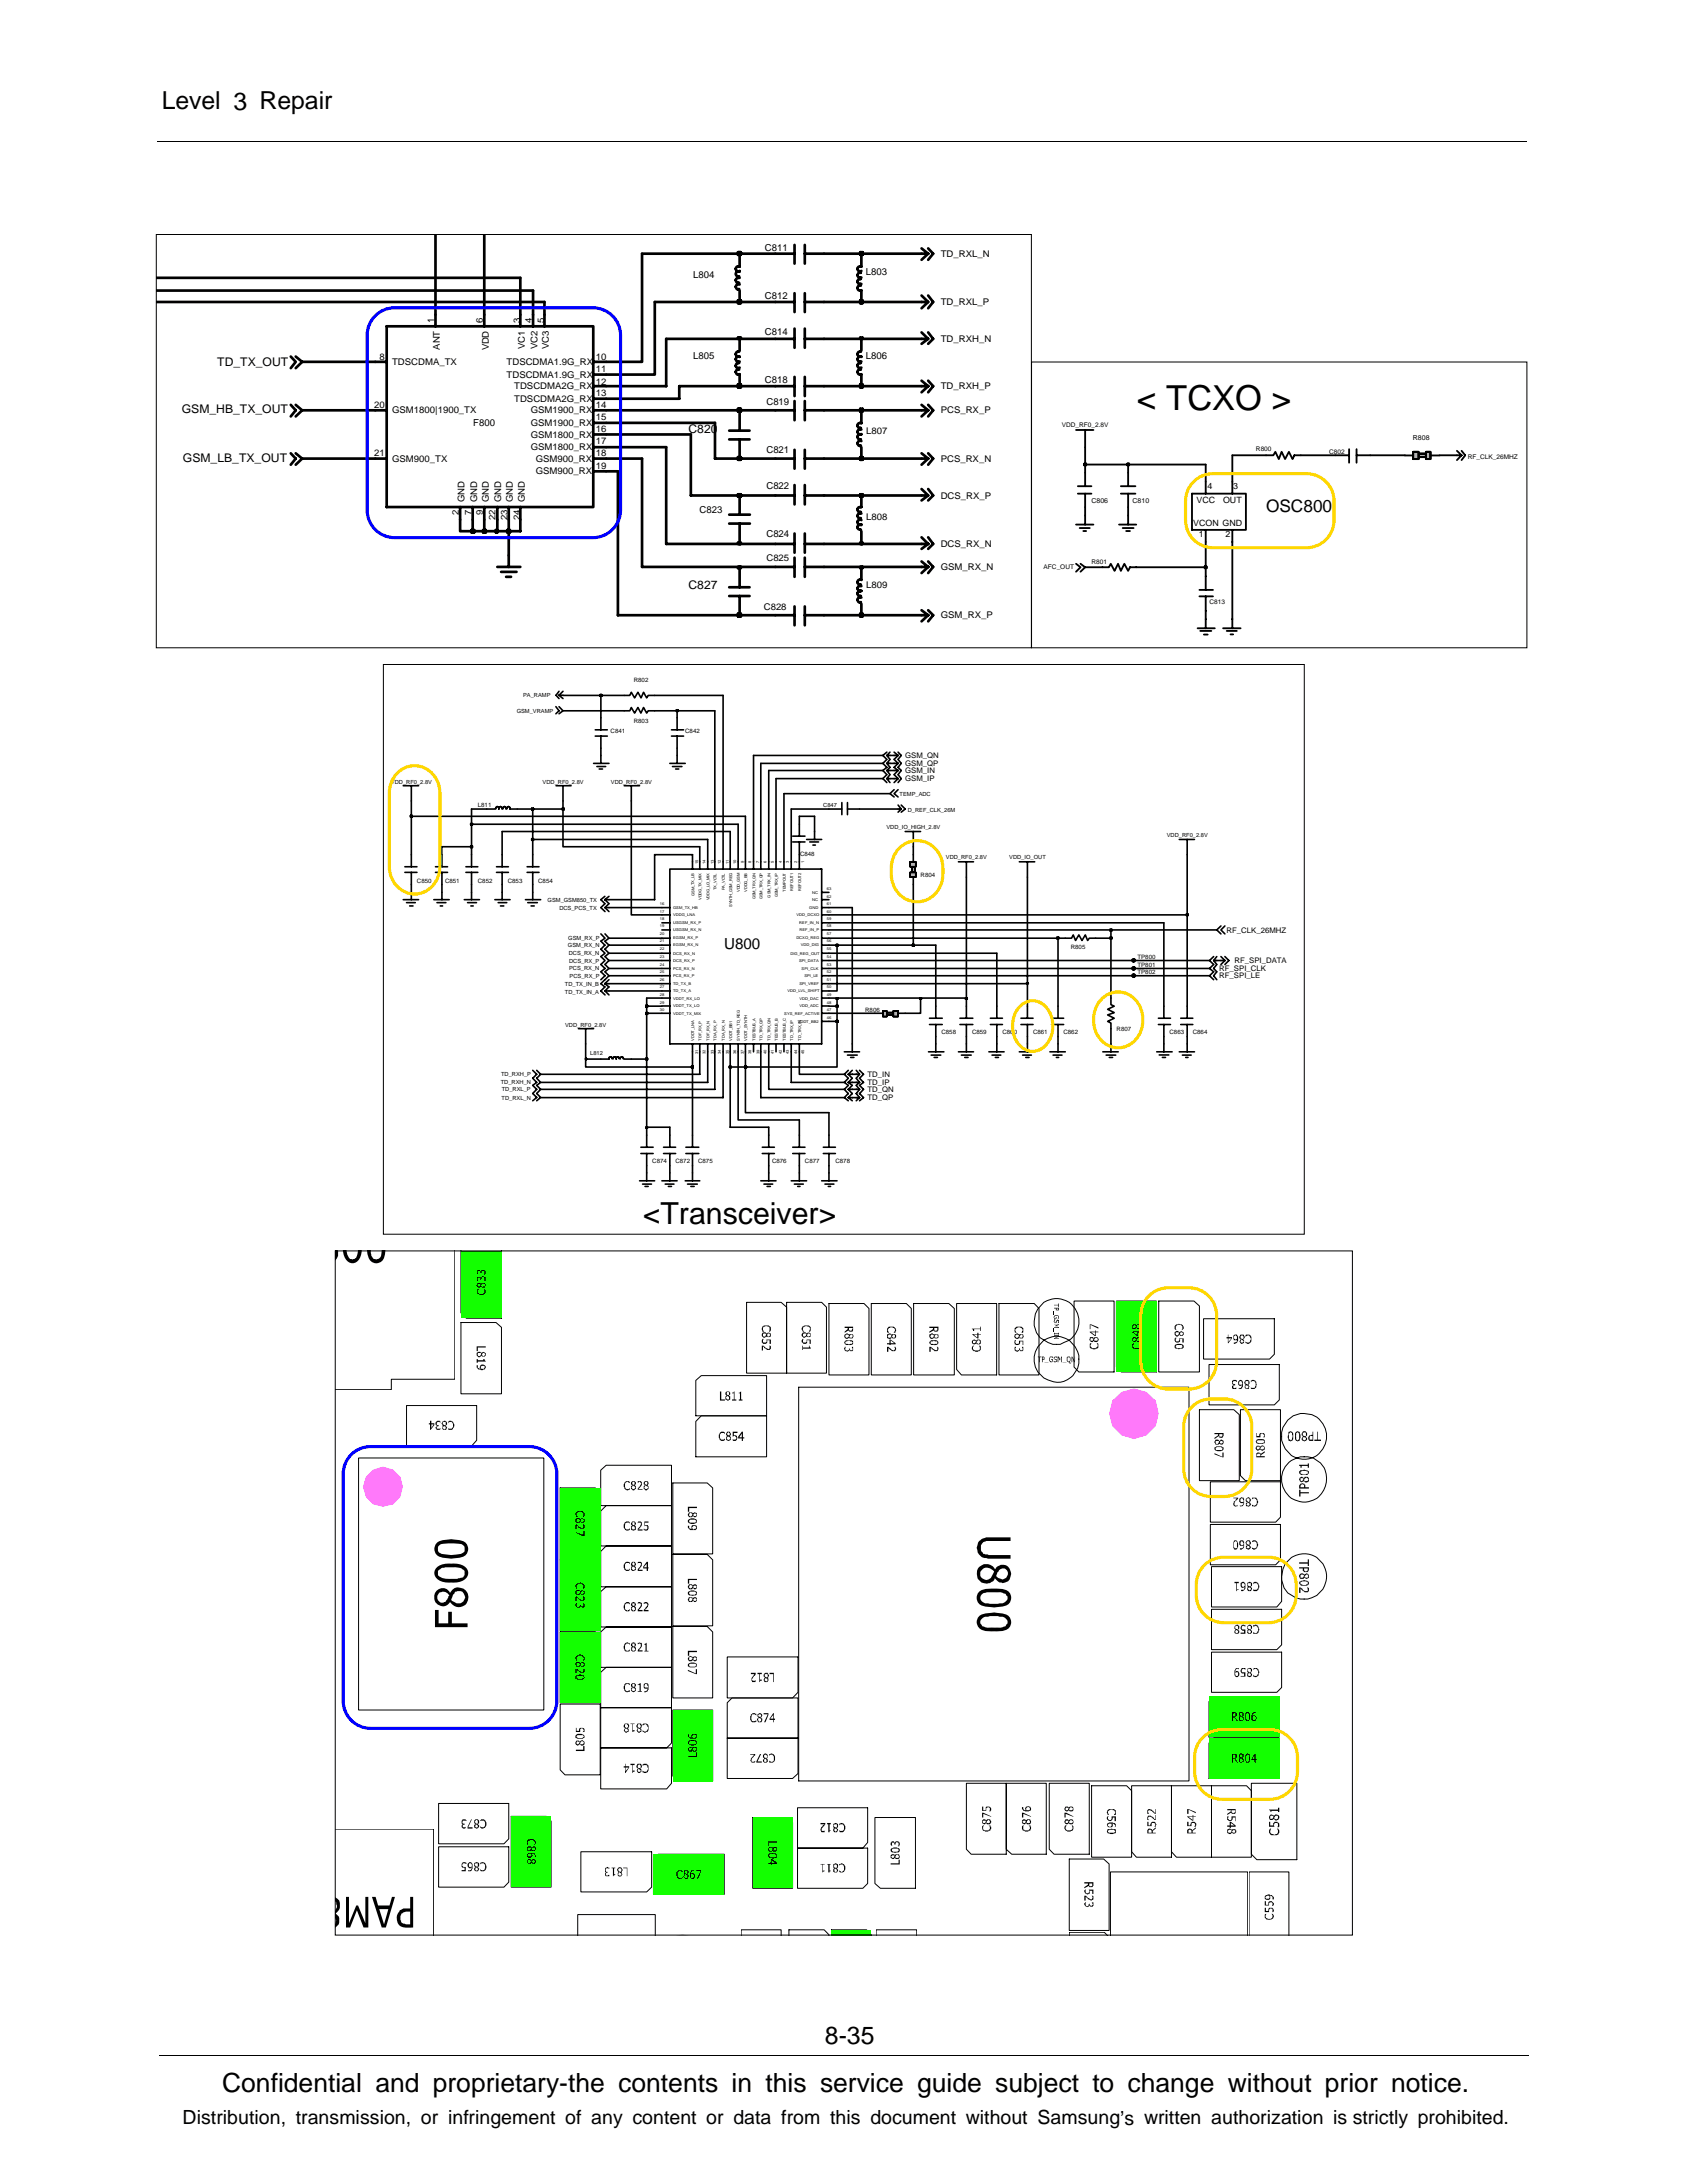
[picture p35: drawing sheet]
<svg xmlns="http://www.w3.org/2000/svg" width="216mm" height="279mm" viewBox="0 0 216 279" stroke-linecap="round" stroke-linejoin="round" font-family="sans-serif">
<defs><g id="words">
<text font-size="4.4" x="145.5" y="52.4">&lt; TCXO &gt;</text>
<text font-size="3.9" x="82.3" y="156.6">&lt;Transceiver&gt;</text>
<text font-size="3.4" x="28.4" y="267.7">Confidential and proprietary-the contents in this service guide subject to change without prior notice.</text>
<g font-size="3.2">
<text x="20.7" y="14">Level 3 Repair</text>
<text x="105.6" y="261.6">8-35</text>
</g>
<text font-size="2.5" x="23.4" y="271.9">Distribution, transmission, or infringement of any content or data from this document without Samsung’s written authorization is strictly prohibited.</text>
<text font-size="2.2" x="162" y="65.5">OSC800</text>
<text font-size="2" x="92.7" y="121.5">U800</text>
<g font-size="1.5">
<text x="27.8" y="46.9">TD_TX_OUT</text>
<text x="23.3" y="52.9">GSM_HB_TX_OUT</text>
<text x="23.4" y="59.1">GSM_LB_TX_OUT</text>
<text x="88.1" y="55.4">C820</text>
<text x="88.1" y="75.4">C827</text>
</g>
<g font-size="1.2">
<text x="88.7" y="35.6">L804</text>
<text x="97.9" y="32.1">C811</text>
<text x="110.8" y="35.2">L803</text>
<text x="120.4" y="32.9">TD_RXL_N</text>
<text x="55.6" y="41.4" transform="rotate(-90 55.6 41.4)">1</text>
<text x="61.8" y="41.4" transform="rotate(-90 61.8 41.4)">6</text>
<text x="66.6" y="41.4" transform="rotate(-90 66.6 41.4)">3</text>
<text x="68.1" y="41.4" transform="rotate(-90 68.1 41.4)">4</text>
<text x="69.7" y="41.4" transform="rotate(-90 69.7 41.4)">5</text>
<text x="97.9" y="38.3">C812</text>
<text x="120.4" y="39.1">TD_RXL_P</text>
<text x="48.6" y="46.1">8</text>
<text x="50.2" y="46.7">TDSCDMA_TX</text>
<text x="56.3" y="44.7" transform="rotate(-90 56.3 44.7)">ANT</text>
<text x="62.5" y="44.9" transform="rotate(-90 62.5 44.9)">VDD</text>
<text x="64.8" y="46.7">TDSCDMA1.9G_RX</text>
<text x="67.2" y="44.6" transform="rotate(-90 67.2 44.6)">VC1</text>
<text x="68.8" y="44.6" transform="rotate(-90 68.8 44.6)">VC2</text>
<text x="70.3" y="44.6" transform="rotate(-90 70.3 44.6)">VC3</text>
<text x="76.3" y="47.6">11</text>
<text x="76.3" y="46.1">10</text>
<text x="88.7" y="46">L805</text>
<text x="97.9" y="42.9">C814</text>
<text x="110.8" y="46">L806</text>
<text x="120.4" y="43.8">TD_RXH_N</text>
<text x="47.9" y="52.2">20</text>
<text x="50.2" y="52.9">GSM1800|1900_TX</text>
<text x="64.8" y="48.3">TDSCDMA1.9G_RX</text>
<text x="65.8" y="49.8">TDSCDMA2G_RX</text>
<text x="65.8" y="51.4">TDSCDMA2G_RX</text>
<text x="67.9" y="52.9">GSM1900_RX</text>
<text x="76.3" y="49.2">12</text>
<text x="76.3" y="50.7">13</text>
<text x="76.3" y="52.2">14</text>
<text x="76.3" y="53.8">15</text>
<text x="97.9" y="49.1">C818</text>
<text x="98.1" y="51.8">C819</text>
<text x="120.4" y="52.9">PCS_RX_P</text>
<text x="120.4" y="49.8">TD_RXH_P</text>
<text x="47.9" y="58.4">21</text>
<text x="50.2" y="59.1">GSM900_TX</text>
<text x="60.6" y="54.6">F800</text>
<text x="67.9" y="54.5">GSM1900_RX</text>
<text x="67.9" y="56">GSM1800_RX</text>
<text x="67.9" y="57.6">GSM1800_RX</text>
<text x="68.6" y="59.1">GSM900_RX</text>
<text x="76.3" y="55.3">16</text>
<text x="76.3" y="56.9">17</text>
<text x="76.3" y="58.4">18</text>
<text x="76.3" y="60">19</text>
<text x="98.1" y="58">C821</text>
<text x="110.9" y="55.6">L807</text>
<text x="120.4" y="59.1">PCS_RX_N</text>
<text x="58.7" y="65.9" transform="rotate(-90 58.7 65.9)">2</text>
<text x="59.4" y="64.2" transform="rotate(-90 59.4 64.2)">GND</text>
<text x="60.3" y="65.9" transform="rotate(-90 60.3 65.9)">7</text>
<text x="61.1" y="64.2" transform="rotate(-90 61.1 64.2)">GND</text>
<text x="61.8" y="65.9" transform="rotate(-90 61.8 65.9)">9</text>
<text x="62.5" y="64.2" transform="rotate(-90 62.5 64.2)">GND</text>
<text x="64.2" y="64.2" transform="rotate(-90 64.2 64.2)">GND</text>
<text x="65.6" y="64.2" transform="rotate(-90 65.6 64.2)">GND</text>
<text x="67.2" y="64.2" transform="rotate(-90 67.2 64.2)">GND</text>
<text x="68.6" y="60.7">GSM900_RX</text>
<text x="89.5" y="65.7">C823</text>
<text x="98.1" y="62.6">C822</text>
<text x="120.4" y="63.8">DCS_RX_P</text>
<text x="63.4" y="66.5" transform="rotate(-90 63.4 66.5)">22</text>
<text x="64.9" y="66.5" transform="rotate(-90 64.9 66.5)">23</text>
<text x="66.6" y="66.5" transform="rotate(-90 66.6 66.5)">24</text>
<text x="98.1" y="68.8">C824</text>
<text x="98.1" y="71.9">C825</text>
<text x="110.9" y="66.5">L808</text>
<text x="120.4" y="70">DCS_RX_N</text>
<text x="110.9" y="75.3">L809</text>
<text x="120.4" y="72.9">GSM_RX_N</text>
<text x="97.7" y="78.1">C828</text>
<text x="120.4" y="79.1">GSM_RX_P</text>
</g>
<g font-size="1.1">
<text x="153.1" y="64.4">VCC</text>
<text x="154.5" y="62.5">4</text>
<text x="156.5" y="64.4">OUT</text>
<text x="157.8" y="62.5">3</text>
<text x="152.7" y="67.4">VCON GND</text>
<text x="153.4" y="68.7">1</text>
<text x="156.8" y="68.7">2</text>
</g>
<g font-size="1">
<text x="115.8" y="100">GSM_IP</text>
<text x="115.8" y="99">GSM_IN</text>
<text x="115.8" y="98.1">GSM_QP</text>
<text x="115.8" y="97">GSM_QN</text>
<text x="157" y="119.4">RF_CLK_26MHZ</text>
<text x="156" y="125.2">RF_SPI_LE</text>
<text x="156" y="124.3">RF_SPI_CLK</text>
<text x="158" y="123.3">RF_SPI_DATA</text>
<text x="111" y="137.8">TD_IN</text>
<text x="111" y="140.8">TD_QP</text>
<text x="111" y="139.8">TD_QN</text>
<text x="111" y="138.9">TD_IP</text>
</g>
<g font-size=".9">
<text x="180.8" y="56.3">R808</text>
<text x="139.7" y="64.3">C806</text>
<text x="144.9" y="64.3">C810</text>
</g>
<g font-size=".8">
<text x="135.9" y="54.6">VDD_RF0_2.8V</text>
<text x="160.7" y="57.7">R800</text>
<text x="170.1" y="58.1">C802</text>
<text x="187.9" y="58.7">RF_CLK_26MHZ</text>
<text x="133.6" y="72.8">AFC_OUT</text>
<text x="139.7" y="72.2">R801</text>
<text x="154.8" y="77.3">C813</text>
<text x="81.1" y="87.3">R802</text>
<text x="78.1" y="93.8">C841</text>
<text x="81.1" y="92.6">R803</text>
<text x="87.7" y="93.8">C842</text>
<text x="61.1" y="103.2">L811</text>
<text x="53.4" y="113">C850</text>
<text x="57" y="113">C851</text>
<text x="61.2" y="113">C852</text>
<text x="65" y="113">C853</text>
<text x="68.9" y="113">C854</text>
<text x="102.4" y="109.6">C848</text>
<text x="117.8" y="112.3">R804</text>
<text x="137" y="121.5">R805</text>
<text x="145.6" y="122.7">TP800</text>
<text x="145.6" y="123.7">TP801</text>
<text x="145.6" y="124.6">TP802</text>
<text x="110.7" y="129.5">R806</text>
<text x="142.9" y="132">R807</text>
<text x="120.5" y="132.4">C858</text>
<text x="124.4" y="132.4">C859</text>
<text x="128.3" y="132.4">C860</text>
<text x="132.2" y="132.4">C861</text>
<text x="136.1" y="132.4">C862</text>
<text x="149.7" y="132.4">C863</text>
<text x="152.7" y="132.4">C864</text>
<text x="83.5" y="148.9">C874</text>
<text x="86.4" y="148.9">C872</text>
<text x="89.3" y="148.9">C875</text>
<text x="98.8" y="148.9">C876</text>
<text x="103" y="148.9">C877</text>
<text x="106.9" y="148.9">C878</text>
</g>
<g font-size=".7">
<text x="67" y="89.3">PA_RAMP</text>
<text x="66.1" y="91.2">GSM_VRAMP</text>
<text x="50" y="100.3">VDD_RF0_2.8V</text>
<text x="69.4" y="100.3">VDD_RF0_2.8V</text>
<text x="78.2" y="100.3">VDD_RF0_2.8V</text>
<text x="115.1" y="101.9">TEMP_ADC</text>
<text x="105.4" y="103.2">C847</text>
<text x="113.5" y="106">VDD_IO_HIGH_2.8V</text>
<text x="116.2" y="103.9">D_REF_CLK_26M</text>
<text x="149.3" y="107.1">VDD_RF0_2.8V</text>
<text x="121.1" y="110">VDD_RF0_2.8V</text>
<text x="129.2" y="110">VDD_IO_OUT</text>
<text x="70.1" y="115.4">GSM_GSM850_TX</text>
<text x="71.6" y="116.4">DCS_PCS_TX</text>
<text x="72.7" y="121.2">GSM_RX_N</text>
<text x="72.7" y="120.3">GSM_RX_P</text>
<text x="72.8" y="122.3">DCS_RX_N</text>
<text x="72.8" y="124.2">PCS_RX_N</text>
<text x="72.8" y="123.2">DCS_RX_P</text>
<text x="72.9" y="125.1">PCS_RX_P</text>
<text x="72.3" y="126.2">TD_TX_IN_B</text>
<text x="72.3" y="127.2">TD_TX_IN_A</text>
<text x="72.3" y="131.4">VDD_RF0_2.8V</text>
<text x="64.1" y="137.8">TD_RXH_P</text>
<text x="75.5" y="135">L812</text>
<text x="64.1" y="138.8">TD_RXH_N</text>
<text x="64.2" y="140.7">TD_RXL_N</text>
<text x="64.2" y="139.7">TD_RXL_P</text>
</g>
<g font-size=".5">
<text x="89.4" y="110.6" transform="rotate(-90 89.4 110.6)">15</text>
<text x="90.3" y="110.6" transform="rotate(-90 90.3 110.6)">14</text>
<text x="91.3" y="110.6" transform="rotate(-90 91.3 110.6)">13</text>
<text x="91.7" y="113.9" transform="rotate(-90 91.7 113.9)">TX_VCTL</text>
<text x="92.2" y="110.6" transform="rotate(-90 92.2 110.6)">12</text>
<text x="92.8" y="114" transform="rotate(-90 92.8 114)">PA_VCTL</text>
<text x="93.3" y="110.6" transform="rotate(-90 93.3 110.6)">11</text>
<text x="94.2" y="110.6" transform="rotate(-90 94.2 110.6)">10</text>
<text x="95.2" y="110.4" transform="rotate(-90 95.2 110.4)">9</text>
<text x="96.1" y="110.4" transform="rotate(-90 96.1 110.4)">8</text>
<text x="97.2" y="110.4" transform="rotate(-90 97.2 110.4)">7</text>
<text x="98.1" y="110.4" transform="rotate(-90 98.1 110.4)">6</text>
<text x="99" y="110.4" transform="rotate(-90 99 110.4)">5</text>
<text x="100.1" y="110.4" transform="rotate(-90 100.1 110.4)">4</text>
<text x="101" y="110.4" transform="rotate(-90 101 110.4)">3</text>
<text x="102" y="110.4" transform="rotate(-90 102 110.4)">2</text>
<text x="102.9" y="110.4" transform="rotate(-90 102.9 110.4)">1</text>
<text x="105.8" y="113.9">63</text>
<text x="84.4" y="119.7">20</text>
<text x="84.4" y="115.8">16</text>
<text x="84.4" y="116.8">17</text>
<text x="84.4" y="117.8">18</text>
<text x="84.4" y="118.7">19</text>
<text x="86.1" y="119.2">USGSM_RX_N</text>
<text x="86.1" y="116.3">GSM_TX_HB</text>
<text x="86.1" y="117.3">VDDG_LNA</text>
<text x="86.1" y="118.3">USGSM_RX_P</text>
<text x="88.9" y="114.7" transform="rotate(-90 88.9 114.7)">GSM_TX_LB</text>
<text x="89.8" y="115.2" transform="rotate(-90 89.8 115.2)">VDDG_TX_MIX</text>
<text x="90.8" y="115.2" transform="rotate(-90 90.8 115.2)">VDDG_LO_MIX</text>
<text x="93.7" y="116.1" transform="rotate(-90 93.7 116.1)">SYNTH_GSM_REG</text>
<text x="94.7" y="114.2" transform="rotate(-90 94.7 114.2)">VDD_GSM</text>
<text x="95.6" y="114.1" transform="rotate(-90 95.6 114.1)">VDDG_BB</text>
<text x="96.7" y="115.1" transform="rotate(-90 96.7 115.1)">GSM_TRX_QN</text>
<text x="97.6" y="115.1" transform="rotate(-90 97.6 115.1)">GSM_TRX_QP</text>
<text x="98.6" y="114.9" transform="rotate(-90 98.6 114.9)">GSM_TRX_IN</text>
<text x="99.6" y="114.8" transform="rotate(-90 99.6 114.8)">GSM_TRX_IP</text>
<text x="100.6" y="114.1" transform="rotate(-90 100.6 114.1)">TEMPOUT</text>
<text x="101.5" y="114" transform="rotate(-90 101.5 114)">REFOUT1</text>
<text x="101.9" y="117.3">VDD_DCXO</text>
<text x="102.3" y="118.3">REF_IN_N</text>
<text x="102.3" y="119.2">REF_IN_P</text>
<text x="102.5" y="114" transform="rotate(-90 102.5 114)">REFOUT2</text>
<text x="103.6" y="116.3">GND</text>
<text x="103.9" y="115.3">NC</text>
<text x="103.9" y="114.4">NC</text>
<text x="105.8" y="118.7">58</text>
<text x="105.8" y="117.8">59</text>
<text x="105.8" y="119.7">57</text>
<text x="105.8" y="116.8">60</text>
<text x="105.8" y="115.8">61</text>
<text x="105.8" y="114.9">62</text>
<text x="84.4" y="120.6">21</text>
<text x="84.4" y="121.6">22</text>
<text x="84.4" y="122.6">23</text>
<text x="84.4" y="123.6">24</text>
<text x="84.4" y="124.5">25</text>
<text x="84.4" y="125.6">26</text>
<text x="86.1" y="120.2">EGSM_RX_P</text>
<text x="86.1" y="121.1">EGSM_RX_N</text>
<text x="86.1" y="122.2">DCS_RX_N</text>
<text x="86.1" y="123.1">DCS_RX_P</text>
<text x="86.1" y="124.1">PCS_RX_N</text>
<text x="86.1" y="125.1">PCS_RX_P</text>
<text x="101.2" y="122.2">DIG_REG_OUT</text>
<text x="101.9" y="120.2">DCXO_REG</text>
<text x="102.3" y="123.1">SPI_DATA</text>
<text x="102.5" y="121.1">VDD_DIG</text>
<text x="102.6" y="124.1">SPI_CLK</text>
<text x="103" y="125.1">SPI_LE</text>
<text x="105.8" y="120.6">56</text>
<text x="105.8" y="125.6">51</text>
<text x="105.8" y="124.5">52</text>
<text x="105.8" y="123.6">53</text>
<text x="105.8" y="122.6">54</text>
<text x="105.8" y="121.6">55</text>
<text x="84.4" y="126.5">27</text>
<text x="84.4" y="127.5">28</text>
<text x="84.4" y="128.4">29</text>
<text x="84.4" y="129.5">30</text>
<text x="86.1" y="127">TD_TX_A</text>
<text x="86.1" y="127.9">VDDT_RX_LO</text>
<text x="86.1" y="128.9">VDDT_TX_LO</text>
<text x="86.1" y="129.9">VDDT_TX_MIX</text>
<text x="86.1" y="126.1">TD_TX_B</text>
<text x="100.4" y="129.9">SYS_REF_ACTIVE</text>
<text x="100.8" y="127">VDD_LVL_SHIFT</text>
<text x="102.1" y="130.9">VDDT_BB2</text>
<text x="102.3" y="127.9">VDD_DAC</text>
<text x="102.3" y="126.1">SPI_VREF</text>
<text x="102.3" y="128.9">VDD_ADC</text>
<text x="105.8" y="127.5">49</text>
<text x="105.8" y="126.5">50</text>
<text x="105.8" y="130.4">46</text>
<text x="105.8" y="129.5">47</text>
<text x="105.8" y="128.4">48</text>
<text x="88.9" y="133.2" transform="rotate(-90 88.9 133.2)">VDDT_LNA</text>
<text x="89.4" y="134.9" transform="rotate(-90 89.4 134.9)">31</text>
<text x="89.8" y="133.2" transform="rotate(-90 89.8 133.2)">TDF_RX_P</text>
<text x="90.3" y="134.9" transform="rotate(-90 90.3 134.9)">32</text>
<text x="90.8" y="133.2" transform="rotate(-90 90.8 133.2)">TDF_RX_N</text>
<text x="91.3" y="134.9" transform="rotate(-90 91.3 134.9)">33</text>
<text x="91.7" y="133.2" transform="rotate(-90 91.7 133.2)">TDA_RX_P</text>
<text x="92.2" y="134.9" transform="rotate(-90 92.2 134.9)">34</text>
<text x="92.8" y="133.2" transform="rotate(-90 92.8 133.2)">TDA_RX_N</text>
<text x="93.3" y="134.9" transform="rotate(-90 93.3 134.9)">35</text>
<text x="93.7" y="133.2" transform="rotate(-90 93.7 133.2)">VDDT_BB1</text>
<text x="94.2" y="134.9" transform="rotate(-90 94.2 134.9)">36</text>
<text x="94.7" y="133.2" transform="rotate(-90 94.7 133.2)">SYNTH_TD_REG</text>
<text x="95.2" y="134.9" transform="rotate(-90 95.2 134.9)">37</text>
<text x="95.6" y="133.2" transform="rotate(-90 95.6 133.2)">VDDT_SYNTH</text>
<text x="96.1" y="134.9" transform="rotate(-90 96.1 134.9)">38</text>
<text x="96.7" y="133.2" transform="rotate(-90 96.7 133.2)">TESTBUS_A</text>
<text x="97.2" y="134.9" transform="rotate(-90 97.2 134.9)">39</text>
<text x="97.6" y="133.2" transform="rotate(-90 97.6 133.2)">TD_TRX_QP</text>
<text x="98.1" y="134.9" transform="rotate(-90 98.1 134.9)">40</text>
<text x="98.6" y="133.2" transform="rotate(-90 98.6 133.2)">TD_TRX_QN</text>
<text x="99" y="134.9" transform="rotate(-90 99 134.9)">41</text>
<text x="99.5" y="133.2" transform="rotate(-90 99.5 133.2)">TESTBUS_B</text>
<text x="100.1" y="134.9" transform="rotate(-90 100.1 134.9)">42</text>
<text x="100.6" y="133.2" transform="rotate(-90 100.6 133.2)">TESTBUS_C</text>
<text x="101" y="134.9" transform="rotate(-90 101 134.9)">43</text>
<text x="101.5" y="133.2" transform="rotate(-90 101.5 133.2)">TD_TRX_IP</text>
<text x="102" y="134.9" transform="rotate(-90 102 134.9)">44</text>
<text x="102.5" y="133.2" transform="rotate(-90 102.5 133.2)">TD_TRX_IN</text>
<text x="102.9" y="134.9" transform="rotate(-90 102.9 134.9)">45</text>
</g>
</g></defs>
<path d="M20.2 18.1h175.3M20.4 263h175.3" fill="none" stroke="#000" stroke-width=".13"/>
<g fill="none" stroke="#000" stroke-width=".34">
<path d="M94.4 34.7l.3 .1M94.4 34.7l-.1 .1-.2 .3a.34 .34 0 0 0 .5 .3M94.7 36.4a.32 .32 0 0 0-.5 .3 .32 .32 0 0 0 .4 .3M94.7 35.6a.4 .4 0 0 0-.6 .3l.2 .3h.3M94.7 34.1h-.1a.33 .33 0 0 0-.4 .2 .33 .33 0 0 0 .2 .4M94.7 34.7h-.3M94.7 32.5v1.6M94.7 37.2v1.5M99.2 32.5h2.5M99.2 38.7h2.5M101.7 31.3v2.4M101.7 37.5v2.4"/>
<path d="M103 31.3v2.4M103 37.5v2.4M103 32.5h2.5M103 38.7h2.5M110.2 35.7l-.3 .1-.2 .2 .2 .3h.3M110.2 34.9h-.3a.34 .34 0 0 0-.1 .4 .34 .34 0 0 0 .4 .2M110.2 36.6h-.3a.37 .37 0 0 0 0 .5h.3M110.2 34.1h-.3l-.2 .3 .2 .3h.3M110.2 32.5v1.6M110.2 37.2v1.5M117.9 37.8l.9 .9-.9 .8M117.9 31.8l.9 .7"/>
<path d="M117.9 32.5h.9M117.9 38.7h.9M118.8 31.8l.6 .7-.6 .8M118.8 32.5l-.9 .8M118.8 37.8l.6 .9-.6 .8M37.2 45.6l.6 .7-.6 .8M37.2 58l.6 .7-.6 .8M37.2 51.8l.6 .7-.6 .8M37.8 58l.9 .7-.9 .8M37.8 45.6l.9 .7-.9 .8M37.8 51.8l.9 .7-.9 .8M48 58.7h1.5"/>
<path d="M48 46.3h1.5M48 52.5h1.5M49.5 41.8h26.4v23.1h-26.4zM55.7 40.3v1.5M62 40.3v1.5M66.6 40.3v1.5M68.2 40.3v1.5M69.7 40.3v1.5M75.9 55.6h1.7M75.9 58.7h1.7M75.9 57.2h1.7M75.9 54.1h1.7"/>
<path d="M75.9 51h1.7M75.9 49.4h1.7M75.9 47.9h1.7M75.9 46.3h1.7M75.9 52.5h1.7M93.3 56.2h2.6M93.3 55.1h2.6M94.4 45.6l.3 .1M94.4 45.6a.34 .34 0 0 0-.2 .5 .34 .34 0 0 0 .5 .2M94.4 45.6h.3M94.6 45h-.3l-.2 .3 .2 .3h.1M94.6 46.5h-.3l-.2 .3a.34 .34 0 0 0 .6 .3"/>
<path d="M94.6 47.3a.33 .33 0 0 0-.4 .4 .33 .33 0 0 0 .5 .2M94.7 43.4v1.5M94.7 47.9v1.5M94.7 52.5v2.6M94.7 56.2v2.5M99.2 58.7h2.5M99.2 49.4h2.5M99.2 52.5h2.5M99.2 43.4h2.5M101.7 42.1v2.4M101.7 48.2v2.5M101.7 51.3v2.5"/>
<path d="M101.7 57.6v2.4M103 58.7h2.5M103 49.4h2.5M103 52.5h2.5M103 42.1v2.4M103 48.2v2.5M103 51.3v2.5M103 57.6v2.4M103 43.4h2.5M110.1 55.6h-.2l-.2 .3 .2 .3h.3M110.1 45.6l.1 .1M110.1 45.6l-.2 .1a.35 .35 0 0 0-.1 .4 .35 .35 0 0 0 .4 .2"/>
<path d="M110.1 55.6h.1M110.1 45.6h.1M110.2 45h-.3l-.2 .3 .2 .3h.2M110.2 46.5h-.3l-.2 .3 .2 .3h.3M110.2 47.3h-.3a.34 .34 0 0 0-.1 .4 .34 .34 0 0 0 .4 .2M110.2 56.5h-.3a.35 .35 0 0 0 0 .5h.3M110.2 55h-.3a.37 .37 0 0 0 0 .6h.2M110.2 55.6h-.1M110.2 54.2h-.3l-.2 .3 .2 .2 .3 .1M110.2 43.4v1.5M110.2 47.9v1.5M110.2 52.5v1.6"/>
<path d="M110.2 57.2v1.5M117.9 42.5l.9 .9-.9 .6M117.9 58.7h.9M117.9 49.4h.9M117.9 52.5h.9M117.9 43.4h.9M117.9 48.7l.9 .7M117.9 58l.9 .7M117.9 51.8l.9 .7M118.8 42.5l.6 .9-.6 .6M118.8 48.7l.6 .7-.6 .8M118.8 49.4l-.9 .8"/>
<path d="M118.8 58l.6 .7-.6 .8M118.8 58.7l-.9 .8M118.8 51.8l.6 .7-.6 .8M118.8 52.5l-.9 .8M58.9 64.9v1.6M60.5 64.9v1.6M62 64.9v1.6M63.6 64.9v1.6M63.6 72.6h3M64.1 73.2h2M64.8 73.8h.6M65.1 64.9v1.6"/>
<path d="M65.1 71.1v1.5M66.6 64.9v1.6M75.9 60.3h1.7M79.1 60.3v18.4h15.6v-2.4M93.3 76.3h2.6M93.3 75.2h2.6M93.3 67h2.7M93.3 65.9h2.7M94.7 63.4v2.5M94.7 67v2.6M94.7 72.6v2.6M99.2 69.6h2.5"/>
<path d="M99.2 72.6h2.5M99.2 78.7h2.5M99.2 63.4h2.5M101.7 62.1v2.5M101.7 68.3v2.4M101.7 71.4v2.4M101.7 77.6v2.4M103 62.1v2.5M103 68.3v2.4M103 71.4v2.4M103 77.6v2.4M103 69.6h2.5"/>
<path d="M103 72.6h2.5M103 78.7h2.5M103 63.4h2.5M110.1 75.6l-.2 .1-.2 .2 .2 .3 .3 .1M110.1 67.2h.1M110.1 67.2h-.2l-.2 .3 .2 .2 .3 .1M110.1 75.6h.1M110.2 76.5h-.3a.34 .34 0 0 0-.1 .4 .34 .34 0 0 0 .4 .2M110.2 75h-.3a.37 .37 0 0 0 0 .6h.2M110.2 75.6h-.1M110.2 74.2h-.3l-.2 .3 .2 .3h.3M110.2 65.7h-.3a.34 .34 0 0 0-.1 .4 .34 .34 0 0 0 .4 .2"/>
<path d="M110.2 66.6h-.3l-.2 .2 .1 .2 .3 .2M110.2 67.1l-.1 .1M110.2 63.4v1.5h-.3l-.2 .3 .2 .3h.3M110.2 68v1.6M110.2 72.6v1.6M110.2 77.3v1.4M117.9 62.6l.9 .8-.9 .7M117.9 69.6h.9M117.9 71.9l.9 .7M117.9 72.6h.9M117.9 68.8l.9 .8M117.9 78.7h.9"/>
<path d="M117.9 63.4h.9M117.9 78.1l.9 .6M118.8 71.9l.6 .7-.6 .7M118.8 72.6l-.9 .7M118.8 68.8l.6 .8-.6 .7M118.8 69.6l-.9 .7M118.8 78.1l.6 .6-.6 .8M118.8 78.7l-.9 .8M118.8 62.6l.6 .8-.6 .7"/>
</g>
<path d="M94.4 78.5h.4v.4h-.4z" fill="#c2c2c2"/>
<path d="M94.4 78.5h.4v.4h-.4zM94.7 78.7h4.5M105.5 78.7h4.7" fill="none" stroke="#000" stroke-width=".34"/>
<path d="M110.1 78.5h.3v.4h-.3z" fill="#c2c2c2"/>
<path d="M82.2 58.7v13.9h12.5M110.1 78.5h.3v.4h-.3zM110.1 78.5v.4h.3v-.4M110.2 78.7h7.7" fill="none" stroke="#000" stroke-width=".34"/>
<path d="M94.4 72.6h.4v.1h-.4z" fill="#c2c2c2"/>
<path d="M94.4 72.6h.4v.1h-.4zM94.7 72.6h4.5M105.5 72.6h4.7" fill="none" stroke="#000" stroke-width=".34"/>
<path d="M110.1 72.6h.3v.1h-.3z" fill="#c2c2c2"/>
<path d="M85.3 57.2v12.4h9.4M65.1 68v3.1M110.1 72.6h.3v.1h-.3zM110.1 72.6v.1h.3v-.1M110.2 72.6h7.7" fill="none" stroke="#000" stroke-width=".34"/>
<path d="M94.4 69.5h.4v.1h-.4z" fill="#c2c2c2"/>
<path d="M94.4 69.5h.4v.1h-.4zM94.7 69.6h4.5M105.5 69.6h4.7" fill="none" stroke="#000" stroke-width=".34"/>
<path d="M110.1 69.5h.3v.1h-.3z" fill="#c2c2c2"/>
<path d="M58.9 66.5v1.5h1.6M110.1 69.5h.3v.1h-.3zM110.1 69.5v.1h.3v-.1M110.2 69.6h7.7" fill="none" stroke="#000" stroke-width=".34"/>
<path d="M60.3 67.8h.3v.3h-.3z" fill="#c2c2c2"/>
<path d="M60.3 67.8h.4v.3h-.4zM60.3 67.8v.3h.3v-.3M60.5 66.5v1.5h1.5" fill="none" stroke="#000" stroke-width=".34"/>
<path d="M61.8 67.8h.4v.3h-.4z" fill="#c2c2c2"/>
<path d="M61.8 67.8h.4v.3h-.4zM62 66.5v1.5h1.6" fill="none" stroke="#000" stroke-width=".34"/>
<path d="M63.5 67.8h.1v.3h-.1z" fill="#c2c2c2"/>
<path d="M63.5 67.8h.1v.3h-.1zM63.6 66.5v1.5h1.5" fill="none" stroke="#000" stroke-width=".34"/>
<path d="M64.9 67.8h.4v.3h-.4z" fill="#c2c2c2"/>
<path d="M88.4 55.6v7.8h6.3M64.9 67.8h.4v.3h-.4zM65.1 66.5v1.5h1.5v-1.5" fill="none" stroke="#000" stroke-width=".34"/>
<path d="M94.4 63.3h.4v.3h-.4z" fill="#c2c2c2"/>
<path d="M94.4 63.3h.4v.3h-.4zM94.7 63.4h4.5M105.5 63.4h4.7" fill="none" stroke="#000" stroke-width=".34"/>
<path d="M110.1 63.3h.3v.3h-.3z" fill="#c2c2c2"/>
<path d="M38.7 58.7h9.3M77.6 58.7h4.6M91.5 54.1v4.6h3.2M77.6 60.3h1.5M110.1 63.3h.3v.3h-.3zM110.1 63.3v.3h.3v-.3M110.2 63.4h7.7" fill="none" stroke="#000" stroke-width=".34"/>
<path d="M94.4 58.5h.4v.3h-.4z" fill="#c2c2c2"/>
<path d="M94.4 58.5h.4v.3h-.4zM94.7 58.7h4.5M105.5 58.7h4.7" fill="none" stroke="#000" stroke-width=".34"/>
<path d="M110.1 58.5h.3v.3h-.3z" fill="#c2c2c2"/>
<path d="M38.7 52.5h9.3M77.6 57.2h7.7M77.6 55.6h10.8M77.6 54.1h13.9M77.6 52.5h17.1M110.1 58.5h.3v.3h-.3zM110.1 58.5v.3h.3v-.3M110.2 58.7h7.7" fill="none" stroke="#000" stroke-width=".34"/>
<path d="M94.4 52.3h.4v.4h-.4z" fill="#c2c2c2"/>
<path d="M94.4 52.3h.4v.4h-.4zM94.7 52.5h4.5M105.5 52.5h4.7" fill="none" stroke="#000" stroke-width=".34"/>
<path d="M110.1 52.3h.3v.4h-.3z" fill="#c2c2c2"/>
<path d="M85.3 43.4v6h-7.7M94.7 49.4h-7.8v1.6h-9.3M110.1 52.3h.3v.4h-.3zM110.1 52.3v.4h.3v-.4M110.2 52.5h7.7" fill="none" stroke="#000" stroke-width=".34"/>
<path d="M94.4 49.2h.4v.4h-.4z" fill="#c2c2c2"/>
<path d="M94.4 49.2h.4v.4h-.4zM94.4 49.2v.4h.4v-.4M94.7 49.4h4.5M105.5 49.4h4.7" fill="none" stroke="#000" stroke-width=".34"/>
<path d="M110.1 49.2h.3v.4h-.3z" fill="#c2c2c2"/>
<path d="M82.2 32.5v13.8h-4.6M83.8 38.7v9.2h-6.2M38.7 46.3h9.3M85.3 43.4h9.4M110.1 49.2h.3v.4h-.3zM110.1 49.2v.4h.3v-.4M110.2 49.4h7.7" fill="none" stroke="#000" stroke-width=".34"/>
<path d="M94.4 43.2h.4v.2h-.4z" fill="#c2c2c2"/>
<path d="M94.4 43.2h.4v.2h-.4zM94.7 43.4h4.5M105.5 43.4h4.7" fill="none" stroke="#000" stroke-width=".34"/>
<path d="M110.1 43.2h.3v.2h-.3z" fill="#c2c2c2"/>
<path d="M20 38.7h49.7v1.6M55.7 30v10.3M62 30v10.3M66.6 35.6v4.7M68.2 37.2v3.1M83.8 38.7h10.9M110.1 43.2h.3v.2h-.3zM110.1 43.2v.2h.3v-.2M110.2 43.4h7.7" fill="none" stroke="#000" stroke-width=".34"/>
<path d="M94.4 38.5h.4v.3h-.4z" fill="#c2c2c2"/>
<path d="M94.4 38.5h.4v.3h-.4zM94.4 38.5v.3h.4v-.3M94.7 38.7h4.5M105.5 38.7h4.7" fill="none" stroke="#000" stroke-width=".34"/>
<path d="M110.1 38.5h.3v.3h-.3z" fill="#c2c2c2"/>
<path d="M20 37.2h48.2M20 35.6h46.6M82.2 32.5h12.5M110.1 38.5h.3v.3h-.3zM110.1 38.5v.3h.3v-.3M110.2 38.7h7.7" fill="none" stroke="#000" stroke-width=".34"/>
<path d="M94.4 32.3h.4v.3h-.4z" fill="#c2c2c2"/>
<path d="M94.4 32.3h.4v.3h-.4zM94.7 32.5h4.5M105.5 32.5h4.7" fill="none" stroke="#000" stroke-width=".34"/>
<path d="M110.1 32.3h.3v.3h-.3z" fill="#c2c2c2"/>
<path d="M110.1 32.3h.3v.3h-.3zM110.1 32.3v.3h.3v-.3M110.2 32.5h7.7" fill="none" stroke="#000" stroke-width=".34"/>
<path d="M20 30h112v52.9h-112z" fill="none" stroke="#000" stroke-width=".13"/>
<path d="M162 58.3h1l.2-.5 .5 1 .3-1 .5 1 .5-1 .4 1 .3-.5h.8M179.8 58.3h1M183.1 58.3h1.1M143.4 63.2h1.9M143.4 62.2h1.9M144.4 60.5v1.7M144.4 63.2v1.7" fill="none" stroke="#000" stroke-width=".24"/>
<path d="M181.5 58.1h1v.4h-1z" fill="#b2b2b2"/>
<path d="M181.5 58.1h1v.4h-1z" fill="none" stroke="#000" stroke-width=".24"/>
<path d="M180.8 57.8h.7v1h-.7z" fill="#b2b2b2"/>
<path d="M180.8 57.8h.7v1h-.7zM180.9 57.8h.6v1h-.6z" fill="none" stroke="#000" stroke-width=".24"/>
<path d="M182.5 57.8h.6v1h-.6z" fill="#b2b2b2"/>
<g fill="none" stroke="#000" stroke-width=".24">
<path d="M137.7 55h2.2M138.9 55v2.3M170.9 58.3h1.8M172.7 57.5v1.7M173.6 58.3h1.8M173.6 57.5v1.7M182.5 57.8h.6v1h-.6zM186.5 58.3h.5M186.5 57.7l.5 .6M187 57.7l.5 .6-.5 .6M187 58.3l-.5 .6M137.7 72.2l.6 .4-.6 .6"/>
<path d="M137.7 67.1h2.2M137.9 62.2h1.8M137.9 63.2h1.8M138.2 67.6h1.3M138.3 72.2l.6 .4-.6 .6M138.6 68h.4M138.9 72.6h3l.3-.4 .4 .9 .5-.9 .3 .9 .5-.9 .5 .9 .2-.5h9.7v2.9M138.9 60.5v1.7M138.9 63.2v1.7M138.9 66v1.1M143.2 67.1h2.2M143.7 67.6h1.4"/>
<path d="M144.1 68h.5M144.4 66v1.1M152.5 63.2h6.9v4.6h-6.9zM153.5 76.3h1.7M153.5 75.5h1.7M154.3 61.7v1.5M154.3 67.8v1.6M154.3 76.3v4.1M157.7 61.7v1.5M157.7 67.8v12.6M153.3 80.4h2.2M153.6 80.8h1.4"/>
<path d="M154.1 81.2h.5M156.5 80.4h2.3M157 80.8h1.3M157.5 81.2h.3"/>
</g>
<path d="M154.2 72.5h.2v.2h-.2z" fill="#c2c2c2"/>
<path d="M138.9 59.5v1M144.4 59.5v1M154.3 59.5v2.2M157.7 58.3v3.4M138.9 64.9v1.1M144.4 64.9v1.1M154.2 72.5h.2v.2h-.2zM154.3 69.4v3.2" fill="none" stroke="#000" stroke-width=".24"/>
<path d="M138.8 59.3h.2v.3h-.2z" fill="#c2c2c2"/>
<path d="M138.8 59.3h.2v.3h-.2zM138.9 57.3v2.2h5.5" fill="none" stroke="#000" stroke-width=".24"/>
<path d="M144.3 59.3h.2v.3h-.2z" fill="#c2c2c2"/>
<path d="M144.3 59.3h.2v.3h-.2zM144.4 59.5h9.9M157.7 58.3h4.3M166.5 58.3h4.4M175.4 58.3h4.4M184.2 58.3h2.3" fill="none" stroke="#000" stroke-width=".24"/>
<path d="M132 46.3h63.4v36.6h-63.4z" fill="none" stroke="#000" stroke-width=".13"/>
<g fill="none" stroke="#000" stroke-width=".21">
<path d="M71.1 90.4l.4 .6-.4 .4M71.5 90.4l.6 .6-.6 .4M71.5 88.5l-.3 .5 .3 .4M71.5 89l.6 .4M71.5 89h.6M72.1 88.5l-.6 .5M76 97.7h1.9M76.2 94.2h1.5M76.2 93.4h1.5M76.4 98.1h1.1M76.7 98.4h.4M76.9 91.9v1.5"/>
<path d="M76.9 94.2v1.6M76.9 96.7v1M79.9 91h.7l.2-.4 .4 .7 .4-.7 .4 .7 .4-.7 .4 .7 .2-.3h.8M79.9 89h.7l.2-.4 .4 .7 .4-.7 .4 .7 .4-.7 .4 .7 .2-.3h.8M85.7 97.7h2M85.9 94.2h1.6M85.9 93.4h1.6M86.1 98.1h1.2M86.5 98.4h.4M86.7 91.9v1.5M86.7 94.2v1.6M86.7 96.7v1"/>
<path d="M113.5 96.7h1.4M113.5 96.3l-.5 .4 .5 .5-.5 .5 .5 .5-.5 .4 .5 .5-.5 .6 .5 .5M113.5 99.7h1.4M113.5 98.6h1.4M113.5 97.7h1.4M113.9 96.3l-.4 .4 .4 .5-.4 .5 .4 .5-.4 .4 .4 .5-.4 .6 .4 .5M114.4 96.3l.5 .4M114.9 98.6l-.5 .5 .5 .6M114.9 97.7l-.5 .5 .5 .4M114.9 96.3l.4 .4-.4 .5 .4 .5-.4 .5 .4 .4-.4 .5 .4 .6-.4 .5M114.9 96.7l-.5 .5 .5 .5M114.9 99.7l-.5 .5"/>
<path d="M51.6 115.1h2M51.6 100.6h2M51.8 111.7h1.6M51.8 110.9h1.6M52 115.5h1.1M52.4 116h.5M52.6 100.6v1.9M52.6 109.4v1.5M52.6 111.7v1.5M52.6 114.2v.9M55.5 115.1h2M55.7 111.7h1.6"/>
<path d="M55.7 110.9h1.6M55.9 115.5h1.2M56.3 116h.3M56.6 114.2v.9M56.6 109.4v1.5M56.6 111.7v1.5M59.4 115.1h2M59.6 111.7h1.6M59.6 110.9h1.6M59.8 115.5h1.2M60.3 116h.3M60.3 109.4v1.5"/>
<path d="M60.3 111.7v1.5M60.3 114.2v.9M62.3 103.5h1M63.3 115.1h2M63.5 111.7h1.6M63.5 110.9h1.6M63.8 115.5h1.1M63.8 103.4v.1M63.8 103.4l-.2-.2-.1 .1v.2M63.8 103.4a.21 .21 0 0 1 .3-.1 .21 .21 0 0 1 .1 .2M63.8 103.4l.1 .1M64.1 116h.4"/>
<path d="M64.3 109.4v1.5M64.3 111.7v1.5M64.3 114.2v.9M64.4 103.5v-.2l.2-.1 .1 .1v.2M64.9 103.5v-.2l.2-.1 .2 .1v.2h.9M67.2 115.1h2M67.5 111.7h1.5M67.5 110.9h1.5M67.5 115.5h1.3M68 116h.4M68.2 109.4v1.5M68.2 111.7v1.5"/>
<path d="M68.2 114.2v.9M71.2 100.6h1.9M72.1 100.6v1.9M76.9 119.5l.5 .6-.5 .4 .5 .5-.5 .5 .5 .5-.5 .4 .5 .5-.5 .5 .5 .6-.5 .4 .5 .5-.5 .5M77.4 114.7l-.5 .4 .5 .6M77.4 115.1l.5 .6-.5 .5M77.4 115.1h.5M77.4 116.2h.5M77.4 119.5l.5 .6-.5 .4M77.4 115.7l-.5 .5 .5 .5M77.4 116.2l.5 .5M77.9 114.7l-.5 .4"/>
<path d="M79.9 100.6h2M80.8 100.6v1.9M84.7 116.2h1M84.7 117.1h1M84.7 118.1h1M84.7 119h1M85.7 111.2h19.5v22.4h-19.5zM88.6 110.3v.9M89.6 110.3v.9M90.6 110.3v.9M91.5 110.3v.9M92.5 110.3v.9"/>
<path d="M93.5 110.3v.9M94.5 110.3v.9M95.4 110.3v.9M96.4 110.3v.9M97.4 110.3v.9M98.4 110.3v.9M99.3 110.3v.9M100.3 110.3v.9M101.3 110.3v.9M101.5 107.8h1.5M101.5 107h1.5M102.3 110.3v.9"/>
<path d="M102.3 105.5v1.5M102.3 107.8v1.6M103.2 107.4h2M103.6 107.8h1.2M104 108.2h.4M104.2 106.4v1M105.1 111.2h.1M105.2 115.1h.9M105.2 116.2h.9M105.2 117.1h.9M105.2 118.1h.9M105.2 119h.9"/>
<path d="M105.2 114.2h.9M106.1 103.5h1.6M107.7 102.7v1.6M108.5 102.7v1.6M108.5 103.5h1.5M114.4 101.1l-.5 .5 .5 .4M114.9 101.1l-.5 .5 .5 .4M115.8 106.4h2M116.9 106.4v2M122.7 110.3h1.9M123.7 110.3v2M130.5 110.3h1.9"/>
<path d="M131.5 110.3v2M150.9 107.4h2M151.9 107.4v2M156.3 118.5l-.6 .5 .6 .5M156.8 118.5l-.5 .5 .5 .5M68.2 137l.5 .5-.5 .5 .5 .5-.5 .4 .5 .5-.5 .6 .5 .5-.5 .4M68.7 137l.5 .5-.5 .5 .5 .5-.5 .4 .5 .5-.5 .6 .5 .5-.5 .4M74 131.7h2M75 131.7v1.9M76.9 135.6h1M77.4 125.9l.5 .4-.5 .5 .5 .5M77.4 120.5l.5 .5-.5 .5"/>
<path d="M77.4 125.9h.5M77.4 121.5l.5 .5-.5 .4 .5 .5-.5 .5 .5 .6-.5 .4 .5 .5-1 1 .5 .4M77.4 126.8h.5M77.4 126.3l-.5 .5 .5 .5M77.9 125.4l-.5 .5M78.3 135.5v-.2h-.2h-.1v.2M78.9 135.4l-.1 .1M78.9 135.4l-.2-.1h-.2v.2M78.9 135.4a.2 .2 0 0 1 .2-.1 .2 .2 0 0 1 .1 .2M78.9 135.4v.1M79.8 135.5a.19 .19 0 0 0-.2-.2 .19 .19 0 0 0-.2 .2M79.9 135.6h.9"/>
<path d="M84.7 125.9h1M84.7 122.9h1M84.7 120.1h1M84.7 121h1M84.7 122h1M84.7 124h1M84.7 124.9h1M84.7 126.8h1M84.7 127.7h1M84.7 128.8h1M84.7 129.7h1M88.6 133.6v1"/>
<path d="M89.6 133.6v1M90.6 133.6v1M91.5 133.6v1M92.5 133.6v1M93.5 133.6v1M94.5 133.6v1M95.4 133.6v1M96.4 133.6v1M97.4 133.6v1M98.4 133.6v1M99.3 133.6v1M100.3 133.6v1"/>
<path d="M101.3 133.6v1M102.3 133.6v1M105.2 125.9h.9M105.2 122.9h.9M105.2 120.1h.9M105.2 121h.9M105.2 122h.9M105.2 124h.9M105.2 124.9h.9M105.2 126.8h.9M105.2 127.7h.9M105.2 128.8h.9"/>
<path d="M105.2 129.7h.9M105.2 130.7h.9M108.1 134.6h1.9M108.5 135h1.2M108.6 138.5l.5 .4-.5 .5M108.6 138.5h1.4M108.6 139.4h1.4M108.6 137.5l.5 .5-.5 .5M108.6 137l-.5 .5 .5 .5-.5 .5 .5 .4-.5 .5 .5 .6M108.6 139.4l.5 .6M108.6 137.5h1.4M108.6 140l-.5 .5 .5 .4"/>
<path d="M108.9 135.3h.4M109.1 137l-.5 .5M109.1 140l-.5 .5M109.1 133.6v1M109.6 137l.4 .5-.4 .5 .4 .5M109.6 140l.4 .5M110 137l.5 .5-.5 .5 .5 .5-.5 .4 .5 .5-.5 .6M110 139.4l-.4 .6M110 140l.5 .5-.5 .4M110 138.5l-.4 .4 .4 .5M112 129.7h1M114.9 129.7h.9"/>
<path d="M118.8 134.6h2M119 131.1h1.6M119 130.3h1.6M119.2 135h1.2M119.5 135.3h.5M119.8 128.8v1.5M119.8 131.1v1.6M119.8 133.6v1M122.7 134.6h1.9M122.9 131.1h1.6M122.9 130.3h1.6M123 135h1.3"/>
<path d="M123.5 135.3h.4M123.7 128.8v1.5M123.7 131.1v1.6M123.7 133.6v1M126.6 134.6h1.9M126.7 131.1h1.6M126.7 130.3h1.6M127 135h1.1M127.4 135.3h.4M127.6 128.8v1.5M127.6 131.1v1.6M127.6 133.6v1"/>
<path d="M130.5 134.6h1.9M130.7 131.1h1.5M130.7 130.3h1.5M130.9 135h1.1M131.3 135.3h.4M131.5 133.6v1M131.5 128.8v1.5M131.5 131.1v1.6M134.4 134.6h1.9M134.6 131.1h1.5M134.6 130.3h1.5M134.8 135h1.1"/>
<path d="M135.2 135.3h.3M135.4 128.8v1.5M135.4 131.1v1.6M135.4 133.6v1M136.3 120.1h.8l.3-.4 .2 .7 .5-.7 .4 .7 .4-.7 .3 .7 .2-.3h.8M141.1 134.6h2M141.6 135h1.2M142 135.3h.4M142.2 127.7v.9l.4 .2-.8 .4 .8 .4-.8 .3 .8 .4-.8 .4 .4 .2v.8M142.2 133.6v1M148 134.6h2M148.3 131.1h1.5"/>
<path d="M148.3 130.3h1.5M148.4 135h1.2M148.8 135.3h.4M148.9 128.8v1.5M148.9 131.1v1.6M148.9 133.6v1M150.9 134.6h2M151.1 131.1h1.6M151.1 130.3h1.6M151.3 135h1.1M151.7 135.3h.3M151.9 128.8v1.5"/>
<path d="M151.9 131.1v1.6M151.9 133.6v1M155.3 122.9h1.5M155.3 122.4l-.5 .5 .5 .5-.5 .6 .5 .4-.5 .5 .5 .5M155.7 122.4l-.4 .5 .4 .5-.4 .6 .4 .4-.4 .5 .4 .5M156.3 122.4l.5 .5M156.8 122.4l.5 .5-.5 .5M156.8 122.9l-.5 .5M81.9 151.1h1.9M82 147.6h1.6M82 146.8h1.6M82.2 151.6h1.2"/>
<path d="M82.5 151.8h.5M82.8 150.1v1M82.8 145.3v1.5M82.8 147.6v1.6M84.7 151.1h2M84.9 147.6h1.6M84.9 146.8h1.6M85.1 151.6h1.2M85.5 151.8h.4M85.7 145.3v1.5M85.7 147.6v1.6M85.7 150.1v1"/>
<path d="M87.7 151.1h1.9M87.8 147.6h1.6M87.8 146.8h1.6M88 151.6h1.2M88.4 151.8h.4M88.6 145.3v1.5M88.6 147.6v1.6M88.6 150.1v1M97.4 151.1h1.9M97.6 147.6h1.5M97.6 146.8h1.5M97.8 151.6h1.1"/>
<path d="M98.2 151.8h.4M98.4 150.1v1M98.4 145.3v1.5M98.4 147.6v1.6M101.3 151.1h1.9M101.5 147.6h1.5M101.5 146.8h1.5M101.7 151.6h1.1M102.1 151.8h.3M102.3 150.1v1M102.3 145.3v1.5M102.3 147.6v1.6"/>
<path d="M105.2 151.1h1.9M105.4 147.6h1.5M105.4 146.8h1.5M105.6 151.6h1.1M106 151.8h.3M106.1 145.3v1.5M106.1 147.6v1.6M106.1 150.1v1M108.6 140.5h1.4M108.6 140.5l.5 .4M110 140.5l-.4 .4"/>
<circle cx="145.1" cy="124.9" r=".21"/>
<circle cx="145.1" cy="123.9" r=".21"/>
<circle cx="145.1" cy="122.9" r=".2"/>
</g>
<path d="M113.5 129.6h.8v.3h-.8z" fill="#b2b2b2"/>
<path d="M113.5 129.6h.8v.3h-.8z" fill="none" stroke="#000" stroke-width=".21"/>
<path d="M113 129.4h.5v.7h-.5z" fill="#b2b2b2"/>
<path d="M113 129.4h.5v.7h-.5z" fill="none" stroke="#000" stroke-width=".21"/>
<path d="M114.3 129.4h.6v.7h-.6z" fill="#b2b2b2"/>
<path d="M114.9 103l.4 .5-.4 .4M114.9 103.5h.4M115.3 103l.5 .5-.5 .4M116.9 109.4v.9M116.9 112.3v.9M114.3 129.4h.6v.7h-.6z" fill="none" stroke="#000" stroke-width=".21"/>
<path d="M116.7 110.9h.4v.8h-.4z" fill="#b2b2b2"/>
<path d="M116.7 110.9h.4v.8h-.4z" fill="none" stroke="#000" stroke-width=".21"/>
<path d="M116.5 111.7h.7v.6h-.7z" fill="#b2b2b2"/>
<path d="M116.5 111.7h.7v.6h-.7z" fill="none" stroke="#000" stroke-width=".21"/>
<path d="M116.5 110.3h.7v.6h-.7z" fill="#b2b2b2"/>
<g fill="none" stroke="#000" stroke-width=".21">
<path d="M116.5 110.3h.7v.6h-.7zM88.6 136.6v8.7M82.8 144.3v1M82.8 149.2v.9M85.7 144.3v1M85.7 149.2v.9M88.6 149.2v.9M98.4 144.3v1M98.4 149.2v.9M102.3 143.3v2M102.3 149.2v.9M106.1 142.4v2.9"/>
<path d="M106.1 149.2v.9"/>
</g>
<path d="M82.7 144.3h.2v.1h-.2z" fill="#c2c2c2"/>
<g fill="none" stroke="#000" stroke-width=".21">
<path d="M75 135.6v1h13.6M82.8 135.6v8.7h2.9M89.6 134.6v2.9h-20.4M90.6 134.6v3.9h-21.4M91.5 134.6v4.8h-22.3M92.5 134.6v5.9h-23.3M93.5 136.6v7.7h4.9M94.5 134.6v8.7h7.8M95.4 136.6v5.8h10.7M97.4 134.6v5.9h10.7M98.4 134.6v4.8h9.7M101.3 134.6v3.9h6.8"/>
<path d="M102.3 134.6v2.9h5.8M82.7 144.3h.2v.1h-.2zM82.7 144.3v.1h.2v-.1"/>
</g>
<path d="M88.5 136.5h.2v.2h-.2z" fill="#c2c2c2"/>
<path d="M88.5 136.5h.2v.2h-.2zM88.6 134.6v2" fill="none" stroke="#000" stroke-width=".21"/>
<path d="M93.3 136.5h.3v.2h-.3z" fill="#c2c2c2"/>
<path d="M93.3 136.5h.3v.2h-.3zM93.3 136.5v.2h.3v-.2M93.5 134.6v2h1.9" fill="none" stroke="#000" stroke-width=".21"/>
<path d="M95.3 136.5h.2v.2h-.2z" fill="#c2c2c2"/>
<path d="M95.3 136.5h.2v.2h-.2zM95.3 136.5v.2h.2v-.2M107.1 130.7v5.9h-11.7v-2" fill="none" stroke="#000" stroke-width=".21"/>
<path d="M75 135.4v.2z" fill="#c2c2c2"/>
<path d="M75 135.4v.2zM75 133.6v2h1.9M80.8 135.6h2" fill="none" stroke="#000" stroke-width=".21"/>
<path d="M82.7 135.4h.2v.2h-.2z" fill="#c2c2c2"/>
<g fill="none" stroke="#000" stroke-width=".21">
<path d="M109.1 116.2v17.4M82.7 135.4h.2v.2h-.2zM82.7 135.4v.2h.2v-.2M82.8 129.7v5.9M106.1 130.7h1M119.8 132.7v.9M123.7 132.7v.9M127.6 132.7v.9M131.5 132.7v.9M135.4 132.7v.9M142.2 131.7v1.9M148.9 132.7v.9"/>
<path d="M151.9 132.7v.9"/>
</g>
<path d="M107 130.6h.2v.2h-.2z" fill="#c2c2c2"/>
<path d="M107 130.6h.2v.2h-.2zM107.1 128.8v1.9" fill="none" stroke="#000" stroke-width=".21"/>
<path d="M82.7 129.6h.2v.2h-.2z" fill="#c2c2c2"/>
<path d="M82.7 129.6h.2v.2h-.2zM82.7 129.6v.2h.2v-.2M82.8 128.8v.9h1.9M106.1 129.7h5.9M117.8 127.7v2h-2" fill="none" stroke="#000" stroke-width=".21"/>
<path d="M82.7 128.7h.2v.2h-.2z" fill="#c2c2c2"/>
<path d="M82.7 128.7h.2v.2h-.2zM82.7 128.7v.2h.2v-.2M82.8 127.7v1.1h1.9M106.1 128.8h1" fill="none" stroke="#000" stroke-width=".21"/>
<path d="M107 128.7h.2v.2h-.2z" fill="#c2c2c2"/>
<path d="M148.9 118.1v10.7M151.9 117.1v11.7M82.8 127.7h1.9M106.1 127.7h1v1.1M107 128.7h.2v.2h-.2zM119.8 121v7.8M123.7 127.7v1.1M127.6 122v6.8M131.5 125.9v2.9M135.4 120.1v8.7" fill="none" stroke="#000" stroke-width=".21"/>
<path d="M107 127.7h.2v.2h-.2z" fill="#c2c2c2"/>
<path d="M107 127.7h.2v.2h-.2zM107.1 127.7h10.7" fill="none" stroke="#000" stroke-width=".21"/>
<path d="M117.7 127.7h.2v.2h-.2z" fill="#c2c2c2"/>
<path d="M117.7 127.7h.2v.2h-.2zM117.7 127.7v.2h.2v-.2M117.8 127.7h5.9" fill="none" stroke="#000" stroke-width=".21"/>
<path d="M123.5 127.7h.3v.2h-.3z" fill="#c2c2c2"/>
<path d="M123.7 112.3v15.4M77.9 126.8h6.8M77.9 125.9h6.8M106.1 125.9h25.4M107.1 121v5.8h-1M123.5 127.7h.3v.2h-.3zM123.6 127.7h.2v.2h-.2zM142.2 120.1v7.6" fill="none" stroke="#000" stroke-width=".21"/>
<path d="M131.4 125.8h.2v.1h-.2z" fill="#c2c2c2"/>
<path d="M131.5 112.3v13.6M77.9 124.9h6.8M106.1 124.9h39M131.4 125.8h.2v.1h-.2z" fill="none" stroke="#000" stroke-width=".21"/>
<path d="M144.9 124.8h.3v.2h-.3z" fill="#c2c2c2"/>
<path d="M77.9 124h6.8M106.1 124h39M144.9 124.8h.3v.2h-.3zM144.9 124.8v.2h.3v-.2M145.1 124.9h9.7" fill="none" stroke="#000" stroke-width=".21"/>
<path d="M144.9 123.9h.3v.2h-.3z" fill="#c2c2c2"/>
<path d="M77.9 122.9h6.8M106.1 122.9h39M144.9 123.9h.3v.2h-.3zM145.1 124h9.7" fill="none" stroke="#000" stroke-width=".21"/>
<path d="M144.9 122.8h.3v.2h-.3z" fill="#c2c2c2"/>
<path d="M77.9 122h6.8M77.9 121h6.8M106.1 122h21.5M106.1 121h1M144.9 122.8h.3v.2h-.3zM144.9 122.8v.2h.3v-.2M145.1 122.9h9.7" fill="none" stroke="#000" stroke-width=".21"/>
<path d="M107 120.9h.2v.2h-.2z" fill="#c2c2c2"/>
<path d="M107 120.9h.2v.2h-.2zM107.1 121h9.8" fill="none" stroke="#000" stroke-width=".21"/>
<path d="M116.8 120.9h.2v.2h-.2z" fill="#c2c2c2"/>
<path d="M116.9 113.2v7.8h2.9M77.9 120.1h6.8M106.1 120.1h29.3M116.8 120.9h.2v.2h-.2z" fill="none" stroke="#000" stroke-width=".21"/>
<path d="M135.3 120h.2v.2h-.2z" fill="#c2c2c2"/>
<path d="M135.3 120h.2v.2h-.2zM135.3 120v.2h.2v-.2M135.4 120.1h.9M140.2 120.1h2" fill="none" stroke="#000" stroke-width=".21"/>
<path d="M142.1 120h.2v.2h-.2z" fill="#c2c2c2"/>
<path d="M106.1 119h36.1v1.1M142.1 120h.2v.2h-.2zM142.1 120v.2h.2v-.2" fill="none" stroke="#000" stroke-width=".21"/>
<path d="M142.1 118.9h.2v.2h-.2z" fill="#c2c2c2"/>
<path d="M80.8 102.5v14.6h3.9M106.1 118.1h42.8M106.1 117.1h45.8M142.1 118.9h.2v.2h-.2zM142.1 118.9v.2h.2v-.2M142.2 119h13.5" fill="none" stroke="#000" stroke-width=".21"/>
<path d="M151.8 117h.2v.2h-.2z" fill="#c2c2c2"/>
<g fill="none" stroke="#000" stroke-width=".21">
<path d="M91.5 91v19.3M92.5 89v21.3M96.4 96.7v13.6M97.4 97.7v12.6M98.4 98.6v11.7M99.3 99.7v10.6M52.6 104.5v4.9M52.6 113.2v1M56.5 109.4v-1h3.8v1M56.6 113.2v1M60.3 113.2v1M64.3 106.4v3"/>
<path d="M64.3 113.2v1M68.2 107.4v2M68.2 113.2v1M77.9 116.2h6.8M88.6 110.3v-.9h-4.8v5.7h-5.9M89.6 108.4v1.9M90.6 107.4v2.9M93.5 106.4v3.9M94.5 105.5v4.8M95.4 104.5v5.8M100.3 101.6v8.7M101.3 103.5v6.8"/>
<path d="M102.3 109.4v.9M106.1 116.2h3M116.9 108.4v1M151.8 117v.2h.2v-.2M151.8 117h.2v.2h-.2zM151.9 109.4v7.7"/>
</g>
<path d="M60.2 108.3h.3v.2h-.3z" fill="#c2c2c2"/>
<path d="M60.2 108.3h.3v.2h-.3zM60.2 108.3v.2h.3v-.2M60.3 105.5v2.9M72.1 103.5v4.9h17.5" fill="none" stroke="#000" stroke-width=".21"/>
<path d="M68.1 107.4h.2v.1h-.2z" fill="#c2c2c2"/>
<path d="M64.3 106.4h29.2M68.1 107.4h.2v.1h-.2zM68.1 107.3h.2v.2h-.2zM68.2 103.5v3.9h22.4M104.2 104.5v1.9" fill="none" stroke="#000" stroke-width=".21"/>
<path d="M60.2 105.4h.3v.2h-.3z" fill="#c2c2c2"/>
<path d="M60.2 105.4h.3v.2h-.3zM60.2 105.4v.2h.3v-.2M60.3 103.5v2h34.2M102.3 104.5v1" fill="none" stroke="#000" stroke-width=".21"/>
<path d="M52.5 104.4h.2v.2h-.2z" fill="#c2c2c2"/>
<path d="M52.5 104.4h.2v.2h-.2zM52.6 102.5v2h42.8M60.3 103.5h2M66.2 103.5h2M102.3 104.5h1.9" fill="none" stroke="#000" stroke-width=".21"/>
<path d="M68.1 103.4h.2v.3h-.2z" fill="#c2c2c2"/>
<path d="M68.1 103.4h.2v.3h-.2zM68.1 103.4v.3h.2v-.3M68.2 103.5h3.9" fill="none" stroke="#000" stroke-width=".21"/>
<path d="M72 103.4h.2v.3h-.2z" fill="#c2c2c2"/>
<g fill="none" stroke="#000" stroke-width=".21">
<path d="M72.1 91h7.8M76.9 89v2.9M76.9 95.8v.9M83.8 91h2.9v.9M86.7 95.8v.9M96.4 96.7h16.6M97.4 97.7h15.6M98.4 98.6h14.6M99.3 99.7h13.7M72 103.4h.2v.3h-.2zM72 103.4v.3h.2v-.3M72.1 102.5v1"/>
<path d="M100.3 101.6h13.6M101.3 103.5h4.8M110 103.5h4.9"/>
</g>
<path d="M86.6 90.8h.2v.3h-.2z" fill="#c2c2c2"/>
<path d="M72.1 89h4.8M86.6 90.8h.2v.3h-.2zM86.7 91h4.8" fill="none" stroke="#000" stroke-width=".21"/>
<path d="M76.8 88.9h.2v.2h-.2z" fill="#c2c2c2"/>
<path d="M76.8 88.9h.2v.2h-.2zM76.9 89h3M83.8 89h8.7" fill="none" stroke="#000" stroke-width=".21"/>
<g fill="none" stroke="#000" stroke-width=".13">
<path d="M49.1 85h117.8v73h-117.8zM52 179.9h9v4.4l-.6 .7h-8.4zM58.2 160.1v16.4h-8.1v1.4h-7.2M59 160.1v7.9l.7 .7h4.5v-8.6M59 169.3h4.5l.7 .6v8.5h-5.2zM89 176.7l.7-.6h8.4v5.1h-9.1zM95.5 166.7h4.5l.7 .6v8.4h-5.2zM100.7 166.7h4.5l.6 .6v8.4h-5.1zM102.2 177.5h50v50.4h-50zM106.1 166.8h4.5l.6 .7v8.5h-5.1zM111.5 166.8h4.5l.6 .7v8.5h-5.1zM116.9 166.8h4.5l.7 .7v8.5h-5.2z"/>
<path d="M122.4 166.8h5.2v9.2h-4.6l-.6-.7zM127.8 166.8h4.6l.6 .7v8.5h-5.2zM133.6 166.7a2.92 2.92 0 0 1 3.9 .7 2.92 2.92 0 0 1-.4 3.9 2.92 2.92 0 0 1-4-.1 3.1 3.1 0 0 1 .5-4.5zM133.6 171.5a2.92 2.92 0 0 1 4.4 1.6 2.92 2.92 0 0 1-2.7 3.8 2.98 2.98 0 0 1-2.9-3.3l.1-.6 .3-.6zM137.5 166.5h5.1v9.1h-4.5l-.6-.6zM142.9 166.5h5.1v9.1h-4.5l-.6-.6zM148.3 166.5h4.5l.7 .7v8.4h-5.2zM154 168.8h9.1v4.5l-.6 .6h-8.5zM154.7 174.6h9v4.6l-.6 .6h-8.4zM45.9 186.6h23.7v32.3h-23.7zM71.7 199.6h4.5l.6 .7v8.4h-5.1zM71.7 190.4h4.5l.6 .7v8.5h-5.1z"/>
<path d="M76.9 193.4l.7-.7h8.3v5.2h-9zM76.9 188.2l.7-.7h8.3v5.2h-9zM77.6 197.9h8.3v5.2h-9v-4.5zM86.1 198.9h4.4l.7 .7v8.5h-5.1zM86.1 189.8h4.4l.7 .6v8.5h-5.1zM89.7 181.2h8.4v5.3h-9.1v-4.6zM153.5 180.4h4.4l.7 .7v8.4h-5.1zM154.9 195.1h9v4.5l-.6 .7h-8.4zM154.9 189.7h9v4.5l-.6 .6h-8.4zM158.8 180.4h5.1v9.1h-4.5l-.6-.6zM164.7 187.4a2.96 2.96 0 0 1 4.3-.2 2.92 2.92 0 0 1-.1 4.2 2.92 2.92 0 0 1-4.2-.2 2.9 2.9 0 0 1 0-3.8zM164.8 181.8a2.92 2.92 0 0 1 4-.2 2.92 2.92 0 0 1 .4 4 2.92 2.92 0 0 1-3.9 .7 2.99 2.99 0 0 1-.5-4.5z"/>
<path d="M71.7 208.9h4.5l.6 .6v8.4h-5.1zM71.7 218.1h5.1v9.1h-4.5l-.6-.7zM76.9 218.6h9v4.5l-.6 .6h-8.4zM76.9 214l.7-.6h8.3v5.2h-9zM76.9 208.9l.7-.7h8.3v5.2h-9zM76.9 203.7l.7-.6h8.3v5.1h-9zM86.1 218.9h5.1v9h-4.5l-.6-.6zM86.1 208.2h4.4l.7 .7v8.4h-5.1zM93.1 212.1h9v4.5l-.7 .7h-8.3zM93.7 217.3h8.4v5.2h-9v-4.6zM155 206h9v4.5l-.6 .6h-8.4zM155 211.5h9v4.5l-.6 .6h-8.4z"/>
<path d="M155 200.5h9v4.5l-.6 .7h-8.4zM155.3 217.1h8.4v5.2h-9v-4.5zM42.9 234.1h12.6v13.6M56.1 236.4h9v4.5l-.6 .6h-8.4zM56.1 230.8h9v4.6l-.6 .6h-8.4zM65.4 232.5h4.5l.6 .6v8.4h-5.1zM74.3 237h9.1v4.5l-.6 .6h-8.5zM76.9 223.7h9v4.5l-.6 .8h-8.4zM84.2 237.3h8.5v5.2h-9.1v-4.6zM93.1 222.5h9v4.5l-.7 .6h-8.3zM96.3 232.6h4.5l.6 .7v8.4h-5.1zM102.1 236.5h8.9v4.6l-.6 .6h-8.3z"/>
<path d="M102.1 231.4h8.9v4.4l-.6 .7h-8.3zM112 232.6h5.2v9.1h-4.5l-.7-.6zM123.7 228.2h5.1v9.1h-4.5l-.6-.6zM128.8 228.2h5.1v9.1h-4.4l-.7-.6zM134.3 228.2h5.1v9.1h-4.5l-.6-.6zM136.8 237.9h4.4l.7 .7v8.5h-5.1zM139.7 228.6h4.5l.6 .6v8.5h-5.1zM144.8 228.6h5.1v9.1h-4.5l-.6-.7zM149.9 228.6h5.1v9.1h-4.4l-.7-.7zM155 228.6h4.5l.6 .6v8.5h-5.1zM155.3 222.5h8.4v5.1h-9v-4.5zM160.1 228.2h5.9v9.8h-5.2l-.7-.7z"/>
<path d="M73.9 247.7v-2.7h10v2.7M94.8 247.7v-.7h5.2v.7M101 247.7v-.7h4.5l.6 .6v.1M106.4 247.7v-.7h4.5l.6 .6v.1M112.1 247.7v-.7h5.2v.7M136.8 247.7v-.4h4.5l.4 .4M142.1 247.7v-8.1h17.6v8.1M159.9 247.7v-8.1h5.1v8.1"/>
<circle cx="166.9" cy="201.8" r="2.9"/>
</g>
<g fill="#000">
<path d="M79.9 215.6l.2-.2h.4l.1 .1v.2h-.1a.28 .28 0 0 0-.3-.2 .28 .28 0 0 0-.2 .3l.1 .6 .3 .1 .2-.2v.2a.39 .39 0 0 1-.4 .1 .39 .39 0 0 1-.3-.4l-.1-.1zM81.6 215.6l.4-.2v1.1h.1h-.5h.3v-.8h-.3zM80.7 225.7h.5v.2h-.2v.7h.2v.2h-.1l-.1 .1-.1-1h-.2zM80.7 220.6h.5l-.2 .1v.7h.2v.2l-.2 .1-.1-1zM82.2 225.8l.6-.1 .2 .3v.6l-.3 .3-.5-.1v-.2l.2 .2h.4l.1-.3-.1-.5h-.6zM82.2 220.7a.5 .5 0 0 1 .8 .4v.3l-.2 .2a.33 .33 0 0 1-.3 .2 .33 .33 0 0 1-.3-.4l.2 .2h.3a.55 .55 0 0 0-.1-.9l-.3 .1h-.1zM105 238.6h.5h-.2v.8h.2l-.2 .2-.1-1zM105 233.3h.6l-.1 .3-.3 .4v.3h.3v.2h-.3a.46 .46 0 0 1 0-.7l.3-.3h-.5zM105.9 238.6h.4h-.1v.8h.1v.1h-.1v.1h-.2v-1zM105.9 233.3h.4v.2h-.1v.8h.1h-.1v.2h-.2v-1h-.1zM107.4 238.6a.61 .61 0 0 1 .8 .3l-.1 .6-.2 .1h-.4l-.1-.2 .2 .1v.1a.46 .46 0 0 0 .4-.3 .46 .46 0 0 0 0-.5l-.1-.2h-.3l-.2 .2zM107.4 233.4h.2v-.1l.4 .1 .2 .3v.4l-.2 .3-.5 .1-.1-.2a.39 .39 0 0 0 .6-.1v-.6l-.4-.1-.2 .1z"/>
<path d="M141.8 231.6l.2-.1a.77 .77 0 0 1 .8 .2v.5l-.1 .1h-.1l.1-.2v-.3l-.1-.1h-.2v-.1h-.3l-.3 .2v.3l.1 .2h-.1a.48 .48 0 0 1 0-.7zM141.7 232.5h.2h-.1v.4h.1h.4v-.4h.5v.6h-.2v-.5h-.2v.3a.39 .39 0 0 1-.7 0zM162.4 233.2h.2v.4h.3v-.3l.2-.1h.4l.2 .2v.4l-.2 .1v-.6h-.3l-.1 .1v.4h-.7zM162.5 234.1l.2-.1-.1 .3v.3l.1 .1a.87 .87 0 0 0 .9-.1v-.3l-.2-.3 .2 .1a.58 .58 0 0 1-.2 .8l-.8-.1-.2-.2zM162.4 231.6h1.2v-.2h.1v.5h-.1v-.1h-.9v.1h-.1v-.2h-.2zM161.9 243.3h.1v.5h.3v-.4l.2-.1a.4 .4 0 0 1 .4 .2 .4 .4 0 0 1 0 .4h-.1v-.4h-.3l-.1 .4h-.5zM161.9 244.2h.1v.4h.3v-.3l.3-.1a.36 .36 0 0 1 .3 .5h-.1l.1-.4h-.2h-.1l-.2 .1v.3h-.5zM161.9 245h.2a.35 .35 0 0 0-.1 .3 .35 .35 0 0 0 .2 .3l.6-.1 .1-.4-.2-.1h.2a.48 .48 0 0 1 0 .5 .48 .48 0 0 1-.4 .2h-.4l-.2-.3z"/>
<path d="M80.8 215.6l.1-.2h.3l.2 .2v.2l-.2 .2 .2 .1v.3l-.3 .2-.3-.2v-.3l.1-.1-.1-.2zM81 216l-.2 .1v.2l.3 .1 .2-.2-.1-.1zM81 215.5l-.1 .3 .3 .1v-.3z"/>
<path d="M82.5 215.4h.3a1.04 1.04 0 0 1 .1 1l-.1 .1-.3 .1v-.1h.2l.2-.4h-.4l-.1-.5zM82.5 215.6v.4h.4l-.1-.4z"/>
<path d="M80 225.7l.1 .4h.4v.1l-.4 .7-.1-.7h-.2v-.1h.2zM80.1 226.2v.5l.4-.5z"/>
<path d="M79.9 220.7l.5-.1a.34 .34 0 0 1 .1 .3 .34 .34 0 0 1-.2 .3l.2 .1v.3l-.2 .1a.28 .28 0 0 1-.4-.1 .28 .28 0 0 1 .1-.4l-.2-.1zM80.1 220.7l-.1 .4h.3l.1-.3-.2-.1zM80.1 221.2l-.1 .3 .3 .1 .1-.2z"/>
<path d="M81.5 225.8l.1-.1h.4a.35 .35 0 0 1 .2 .4 .35 .35 0 0 1-.3 .3l.2 .1v.3l-.2 .1h-.2l-.3-.3h.1l.1-.2-.2-.2zM81.8 225.8l-.2 .2v.2l.3 .1 .1-.1v-.2zM81.7 226.4v.1a.2 .2 0 0 0 0 .3 .2 .2 0 0 0 .3-.1z"/>
<path d="M81.5 220.7l.5-.1a.34 .34 0 0 1 .2 .3 .34 .34 0 0 1-.3 .3l.2 .1v.3l-.2 .2h-.2l-.3-.4 .2-.2-.2-.1zM81.7 220.7l-.1 .4h.3l.1-.3-.1-.1zM81.7 221.2l-.1 .3 .3 .1 .1-.2z"/>
<path d="M106.6 238.6l.3-.1 .4 .1v.4l-.2 .1 .2 .2v.2l-.2 .1h-.4a.32 .32 0 0 1 .1-.5l-.2-.1zM106.8 238.6a.33 .33 0 0 0 .2 .5l.2-.2-.1-.2zM106.8 239.2v.3l.2 .1 .1-.3z"/>
<path d="M106.7 233.4l.3-.1 .3 .2v.4l-.2 .1 .2 .1v.2l-.2 .2h-.3l-.2-.2v-.2l.2-.1-.2-.1zM106.7 233.6a.29 .29 0 0 0 .4 .3v-.4zM106.8 234v.3l.2 .1 .1-.3z"/>
<path d="M141.7 233.4a.89 .89 0 0 1 1.1 .1v.3h-.2h.1v-.2l-.4-.2a.36 .36 0 0 1-.1 .5 .36 .36 0 0 1-.5-.2zM141.8 233.5v.2l.1 .1 .4-.1v-.3h-.4z"/>
<path d="M141.8 234.1h.9l.1 .1v.4a.79 .79 0 0 1-1.2-.2zM141.8 234.3v.2l.1 .1h.7l.1-.3a.91 .91 0 0 0-.9 0z"/>
<path d="M162.5 232.4l.1-.2h.2l.2 .3a.38 .38 0 0 1 .4-.3 .38 .38 0 0 1 .3 .3v.2a.43 .43 0 0 1-.7 .2v-.1a.34 .34 0 0 1-.5 .1 .34 .34 0 0 1 0-.5zM162.6 232.4v.4h.3v-.3h.1l-.1-.1zM163.1 232.5v.3l.2 .1h.1l.2-.2-.1-.3h-.2z"/>
<path d="M162 242.5h.5h.3l.2 .3v.3h-.1l-.1-.4-.3-.1 .1 .1v.3l-.2 .2h-.3a.34 .34 0 0 1-.2-.3 .34 .34 0 0 1 .1-.4zM162 242.7v.3h.4l.1-.1-.1-.3z"/>
</g>
<path d="M71.7 208.9h5.1v9h-5.1z" fill="#13ff00"/>
<g fill="#000">
<path d="M73.6 213.6h.3l.1 .2 .4 .2h.2l.1-.2-.1-.2h.1h.1v.4l-.5 .1-.5-.5v.6h-.2zM73.8 211.9h.1a.61 .61 0 0 1 .9 .2v.4l-.2 .1v-.1a.42 .42 0 0 0-.2-.6h-.4l-.2 .2v.3l.1 .2h-.2l-.1-.4zM80.1 210.3h.4l.1 .2-.1-.1h-.4l-.1 .2v.5a.28 .28 0 0 0 .2 .2 .28 .28 0 0 0 .3-.2h.1l-.1 .3h-.4a.73 .73 0 0 1 0-1.1zM79.9 205.3l.2-.3 .5 .1v.3l-.2-.2h-.3l-.1 .2 .1 .7h.3l.2-.1-.1 .2h-.4l-.2-.1-.1-.3zM81.6 210.3l.3-.1 .2 .2v.4l-.4 .4h.5v.2h-.6l.1-.3 .2-.1 .2-.5-.2-.1h-.3zM81.7 205h.2l.2 .2v.4l-.4 .5h.5v.1h-.6v-.2l.2-.1 .3-.5-.2-.2-.3 .1zM82.5 210.4l.3-.1v1h.2v.1h-.5v-.1h.1v-.8h-.1zM82.4 205.1a.38 .38 0 0 1 .4 0 .38 .38 0 0 1 .2 .3l-.1 .3-.4 .4h.5v.1h-.6v-.1l.4-.6v-.2h-.4z"/>
<path d="M73.8 212.7h.3l.2 .2 .1-.2h.2l.2 .2v.3l-.2 .1h-.2l-.1-.1-.1 .1a.36 .36 0 0 1-.5-.1 .36 .36 0 0 1 .1-.5zM73.8 212.9l.1 .4h.2l.1-.3h.1l-.1-.1h-.3zM74.4 212.9l-.1 .3 .3 .1 .1-.4z"/>
<path d="M73.8 214.4a.8 .8 0 0 1 1 .2 .41 .41 0 0 1-.5 .4h-.4l-.3-.2v-.2zM73.8 214.6v.2l.1 .1h.6l.2-.2-.1-.2h-.7z"/>
<path d="M80.8 210.3a.31 .31 0 0 1 .5 0 .31 .31 0 0 1-.1 .5 .36 .36 0 0 1 0 .6h-.3l-.1-.2v-.3l.1-.1-.1-.1zM81 210.8l-.2 .3 .2 .2h.2l.1-.2-.1-.2zM80.9 210.4v.2l.3 .2v-.4z"/>
<path d="M80.8 205.1a.31 .31 0 0 1 .5 0 .31 .31 0 0 1-.1 .5 .33 .33 0 0 1 .2 .5l-.2 .1h-.3l-.1-.1v-.4l.1-.1-.1-.1zM80.9 205.7l-.1 .3 .2 .1h.2l.1-.2-.1-.2zM80.9 205.2v.2l.3 .2v-.4z"/>
</g>
<path d="M71.7 199.6h5.1v9.1h-5.1z" fill="#13ff00"/>
<g fill="#000">
<path d="M79.9 194.9l.2-.2h.4l.1 .1v.2l-.1-.1h-.4a.71 .71 0 0 0 0 .8h.4l.1-.1v.2h-.6l-.2-.3zM81.7 194.7h.3l.1 .2v.4l-.4 .4h.5v.2h-.6v-.2l.5-.6-.1-.2h-.4v.1zM82.5 194.7h.5v.2h-.5v.3a.36 .36 0 0 1 .5 .2 .36 .36 0 0 1-.2 .4l-.2 .1-.2-.1v-.1h.1h.3v-.4h-.3zM73.6 204.3h.3l.1 .2a.46 .46 0 0 0 .6 .2l.1-.1h-.1v-.3h.1l.1 .1v.4a.62 .62 0 0 1-.9-.2l-.1-.1v.5h-.2zM73.8 202.7l.5-.2 .3 .1 .2 .3v.3l-.2 .1 .1-.3-.1-.2-.6-.1-.2 .2v.3l.1 .1h-.2l-.1-.4zM73.7 205.1h.2l-.1 .5 .1 .1h.2l.2-.3 .3 .3 .1-.2-.1-.3h.2v.5h-.4l-.1-.1a.42 .42 0 0 1-.7-.1zM80 200l.4-.1 .2 .1v.2l-.1-.2h-.4a.68 .68 0 0 0 0 .9h.4l.1-.2v.3l-.1 .1h-.4l-.2-.2-.1-.6zM81.6 200l.4-.1 .1 .1v.5l-.4 .4h.5v.2h-.6v-.3l.2-.1a.53 .53 0 0 0 .2-.7h-.3l-.1 .1z"/>
<path d="M80.9 194.7h.3l.2 .2v.2l-.2 .2h.2v.3a.34 .34 0 0 1-.3 .3 .34 .34 0 0 1-.3-.2v-.4h.1l-.1-.2v-.1zM80.9 195.3l-.1 .2 .1 .2h.3a.23 .23 0 0 0 0-.3 .23 .23 0 0 0-.3-.1zM81 194.8l-.1 .3 .3 .1v-.3z"/>
<path d="M73.7 203.6l.4-.1 .2 .1 .2-.1 .3 .1v.4l-.2 .1-.3-.1a.36 .36 0 0 1-.6 .1 .36 .36 0 0 1 0-.5zM73.8 203.7v.3h.1h.2l.1-.2h.1l-.1-.2zM74.4 203.6l-.1 .4h.4v-.3z"/>
<path d="M80.8 200l.4-.1 .2 .2-.1 .3h-.1l.2 .2v.3l-.2 .2h-.3l-.1-.2v-.3l.1-.2h-.1zM81 200.4v.1a.23 .23 0 0 0-.1 .3 .23 .23 0 0 0 .3 .1l.1-.2-.1-.2h-.2zM81 200l-.1 .3 .3 .1v-.4z"/>
<path d="M82.8 199.9h.1v1.2h-.1v-.4h-.5v-.2zM82.8 200.1l-.4 .5h.4z"/>
</g>
<path d="M71.7 190.4h5.1v9.2h-5.1z" fill="#13ff00"/>
<g fill="#000">
<path d="M73.6 195.1h.3l.1 .2a.46 .46 0 0 0 .6 .2l.1-.2h-.1v-.2h.1l.1 .1v.4l-.2 .1-.5-.1-.3-.3v.4h-.2zM73.9 193.4h.7l.2 .2-.1 .6h-.1l.1-.4-.1-.1a.46 .46 0 0 0-.7-.1h-.1v.4l.1 .2-.2-.1a.61 .61 0 0 1 .2-.7zM73.6 196.1l1 .3v-.5h.2v.7h-.2zM79.9 189.7l.2-.1h.4l.1 .1v.1h-.1a.28 .28 0 0 0-.3-.1 .28 .28 0 0 0-.2 .2l.1 .6 .3 .1 .2-.2v.2a.38 .38 0 0 1-.4 .1 .38 .38 0 0 1-.3-.3l-.1-.1zM81.6 189.6h.4l.1 .1v.5l-.4 .4h.5v.1h-.6v-.2l.5-.6-.2-.2h-.1l-.2 .1z"/>
<path d="M73.7 194.3a.52 .52 0 0 1 .6 .1l.2-.1 .3 .1v.4a.42 .42 0 0 1-.5-.1 .32 .32 0 0 1-.4 .3 .32 .32 0 0 1-.3-.3zM73.8 194.5l.1 .3h.2l.1-.2h.1l-.2-.2zM74.4 194.4v.4l.3-.1v-.2z"/>
<path d="M80.9 189.6h.3l.2 .1v.3l-.2 .1 .2 .1v.4l-.2 .2h-.2l-.2-.2v-.4l.1-.1-.1-.1v-.3zM81 190.1l-.2 .3 .2 .2h.2l.1-.2-.1-.2zM81 189.7l-.1 .3h.3v-.3z"/>
<path d="M82.5 189.6h.3l.2 .1v.3l-.2 .1 .2 .1v.4l-.2 .2-.4-.2v-.4l.1-.1-.1-.1v-.3zM82.6 190.1l-.1 .3 .1 .2h.2l.1-.2v-.1zM82.5 189.7v.3h.3v-.3z"/>
</g>
<path d="M59 160.1h5.2v8.5h-5.2z" fill="#13ff00"/>
<g fill="#000">
<path d="M61.2 162.5h.2l.1 .2 .1-.2a.42 .42 0 0 1 .5 .1 .42 .42 0 0 1 .1 .5l-.3 .1 .1-.1v-.4l-.2-.1v.1h-.2v.2h-.1l-.1-.2h-.2v.3v.1h-.2v-.4zM61.1 163.4h.4l.1 .2 .1-.3h.1l.4 .3v.3l-.3 .1 .1-.1v-.3l-.1-.1-.3 .1v.2h-.1v-.2l-.3-.1v.1v.3v.1h-.1l-.1-.1zM61.1 165h.2h-.1v.4a.69 .69 0 0 0 .8 0v-.4h-.2h.3l.1 .1v.3l-.2 .3h-.8l-.2-.3zM113.5 172.4h.2l.1 .2 .5 .2 .2-.2-.1-.2h.2l.1 .3-.2 .2h-.3l-.5-.4v.5h-.2zM113.7 169.8h.3a.51 .51 0 0 1 .5 0 .51 .51 0 0 1 .2 .5l-.1 .2-.2 .1 .1-.3-.1-.3-.2-.1h-.3v.1a.31 .31 0 0 0-.2 .2 .31 .31 0 0 0 0 .3h-.2a.58 .58 0 0 1 .2-.7zM124.4 172.3l.3-.1-.2 .2v.3l.1 .1h.6l.3-.2-.2-.4h.2v.1v.5a.7 .7 0 0 1-1.1 0zM124.4 170.1h1.1v-.3v.5v-.2h-.8v.2h-.2v-.1zM139.5 169.5l1.1 .4v.2l-1-.5v.5h-.1zM139.5 172l.2-.1-.1 .4 .2 .3h.5l.2-.3v-.2l-.2-.2h.2l.1 .1v.5a.73 .73 0 0 1-1.1 0zM55.8 181.9l.2-.1h.3l.1 .1v.2l-.1-.1h-.3l-.1 .1v.3h.2v.1l-.2 .1v.3h.4l.1-.1v.1a.36 .36 0 0 1-.4 .1 .36 .36 0 0 1-.3-.3l.3-.2h-.2l-.1-.2zM57.4 181.9a.48 .48 0 0 1 .7 .3v.1v.5l-.3 .2h-.4v-.2v.1h.4l.1-.1 .1-.6-.2-.2h-.3l-.1 .2z"/>
<path d="M61 164.3l.5-.1 .1 .1a.31 .31 0 0 1 .4-.1 .31 .31 0 0 1 .1 .5l-.1 .1h-.3l-.1-.1a.3 .3 0 0 1-.4 .1 .3 .3 0 0 1-.2-.2zM61.2 164.3v.4h.2l.1-.3h.1l-.1-.1zM61.8 164.3l-.2 .3 .2 .1h.2a.25 .25 0 0 0 0-.3 .25 .25 0 0 0-.2-.1z"/>
<path d="M113.8 171.5h.2l.6 .4v.2h-.6h-.5v-.2h.3zM114 171.5v.4h.4z"/>
<path d="M113.5 170.8l.2-.1h.3l.1 .1h.4l.2 .1v.2l-.2 .2h-.3v-.2a.32 .32 0 0 1-.3 .3 .32 .32 0 0 1-.3-.1l-.1-.1zM113.7 170.8l-.1 .2 .1 .2h.3l.1-.3zM114.2 170.9v.2l.1 .1h.1l.1-.3-.1-.1z"/>
<path d="M124.4 170.8h.7v-.2h.1v.2h.3h-.3v.5h-.1zM124.6 170.8l.5 .4v-.4z"/>
<path d="M124.4 171.5l.4-.1 .1 .2a.33 .33 0 0 1 .5-.1 .33 .33 0 0 1 .1 .4 .33 .33 0 0 1-.4 .2l-.2-.2a.3 .3 0 0 1-.4 .1 .3 .3 0 0 1-.1-.5zM124.5 171.6v.3h.3l.1-.1-.1-.2zM125.1 171.5l-.1 .2v.2l.3 .1 .2-.3-.2-.2z"/>
<path d="M139.5 170.4h.7v-.1h.1v.1h.3v.1h-.3v.5h-.2zM139.6 170.5l.6 .4v-.4z"/>
<path d="M139.5 171.2l.1-.1h.3l.1 .2 .1-.2h.3l.2 .4-.2 .3h-.3l-.2-.2v.2h-.3l-.2-.3zM139.6 171.3v.3h.3v-.3l-.2-.1zM140.2 171.2l-.2 .3h.5v-.2z"/>
<path d="M55 181.8h.2v.4h.4v.2l-.5 .6h-.1v-.7h-.1v-.1h.1zM55.2 182.3v.5l.3-.5z"/>
<path d="M56.7 181.9l.3-.1 .2 .3v.2l-.2 .2 .2 .3-.2 .2h-.3l-.1-.1v-.3l.1-.1a.28 .28 0 0 1-.2-.3 .28 .28 0 0 1 .2-.3zM56.7 182.1a.28 .28 0 0 0 .3 .3v-.4h-.3zM56.7 182.6v.2l.1 .1h.2v-.4z"/>
</g>
<path d="M142.9 166.5h5.1v9.1h-5.1z" fill="#13ff00"/>
<g fill="#000">
<path d="M97.5 172.2h.2l.3 .4 .3 .1 .2-.1-.1-.4h.2l.1 .1v.3l-.2 .2h-.3l-.4-.2-.2-.3v.5h-.1zM97.6 169.8l.1-.1h.7a.47 .47 0 0 1 .2 .7h-.2l.1-.5a.64 .64 0 0 0-.9 0v.4l.2 .1h-.2zM97.6 171.4h.1h-.1v.4h.1h.4v-.4h-.1h.7v.6h-.2v-.5h-.3v.3l-.2 .2h-.4l-.1-.2zM102.7 172.2h.1v.3h.7v-.3h.1l.2 .4h-1v.2h-.1zM102.7 169.8l.4-.2a.53 .53 0 0 1 .7 .3l-.1 .5h-.2v-.1a.29 .29 0 0 0 .2-.3 .29 .29 0 0 0-.3-.2h-.6v.5l.1 .1h-.1l-.1-.2h-.1zM102.7 171.4h.1v.4h.4v-.4h.6v.6h-.2v-.5h-.3a.34 .34 0 0 1-.2 .5 .34 .34 0 0 1-.4-.2h-.1zM129.9 169.9l.2-.1h.6l.2 .1 .1 .1v.5l-.3 .1 .1-.3h.1v-.2l-.2-.1-.4-.1a.42 .42 0 0 0-.3 .6l.1 .1-.2-.1-.1-.2zM129.9 171.5h.1l-.1 .2 .1 .3h.3l.1-.1v-.3h.6v.5h-.1v-.4h-.3a.43 .43 0 0 1-.3 .4 .43 .43 0 0 1-.4 0zM129.9 172.4h.1l-.1 .3 .2 .2 .3-.1v-.2h.1v.1l.1 .1h.3l-.1-.4h.2v.4l-.1 .1h-.3l-.2-.1v.1l-.3 .1v-.1l-.2-.1zM144.9 172l.2-.1-.1 .4 .2 .3h.5l.2-.2v-.3l-.1-.2h.1a.41 .41 0 0 1-.1 .7l-.1 .1-.6-.1-.2-.2zM150.5 169.6l.4-.2 .4 .1a.66 .66 0 0 1 .1 .7h-.2l.1-.1v-.4l-.2-.1h-.4l-.2 .1v.4l.1 .1-.3-.1a.43 .43 0 0 1 .2-.5zM150.4 171.2h.2l-.1 .1v.4h.4v-.2v-.2h.6v.5h-.2v-.4h-.3v.3a.42 .42 0 0 1-.7-.1z"/>
<path d="M157.8 176.7h.5v.1h-.5v.1v.2h.3v.2l-.3 .1v.2l.2 .1 .2-.1v-.1v.3h-.4l-.1-.1v-.3l.1-.1-.1-.2v-.3zM159.4 170.8h.5l.2 .2v.7a.48 .48 0 0 1-.7 .1v-.1l.1 .1h.4l.2-.3-.1-.3a.3 .3 0 0 0-.2-.2 .3 .3 0 0 0-.4 .1zM160.1 176.7a.47 .47 0 0 1 .7 .4 .48 .48 0 0 1-.1 .6 .48 .48 0 0 1-.6 0v-.2a.39 .39 0 0 0 .6-.1v-.4l-.2-.2h-.3l-.1 .1zM92.1 183.3l.5-.1 .2 .1v.3l-.1-.2h-.4a.6 .6 0 0 0 0 .9h.3l.2-.2v.2l-.2 .1-.5-.1-.1-.3v-.4zM93.8 183.2h.6v.2h-.5v.3h.3a.41 .41 0 0 1 .1 .6l-.2 .1h-.2l-.1-.1v-.1h.4v-.2l-.1-.2-.3 .1zM157.8 191.7h.7v.1l-.4 .3-.1 .2v.3l.1 .1 .3-.1v.2h-.3a.42 .42 0 0 1-.3-.4 .42 .42 0 0 1 .3-.4l.2-.2h-.5zM160.2 197.2l.1-.1 .5 .1a.64 .64 0 0 1 0 1l-.2 .1-.4-.1v-.2v.1l.2 .1h.3l.1-.3v-.5l-.3-.1v-.1l-.3 .2zM160.2 191.7h.6a.82 .82 0 0 1 .1 .9l-.1 .2h-.3h-.3v-.2l.2 .1a.47 .47 0 0 0 .5-.5 .47 .47 0 0 0-.5-.4l-.2 .1zM158 202.5h.5v.1h-.2v.8l.2 .1h-.1l-.1 .1h-.1v-1h-.2zM158.8 208.1l.2-.1h.4v.2l-.2-.1-.3 .1 .1 .4h.4v.5h-.6v-.1h.4v-.3a.39 .39 0 0 1-.4-.2 .39 .39 0 0 1 0-.4zM158.9 213.5h.5v.2l-.2-.1-.3 .1 .1 .3h.4v.6h-.6v-.1h.4v-.3h-.3a.48 .48 0 0 1 0-.7zM160.4 208l.2-.1a.51 .51 0 0 1 .5 .5l.1 .1-.1 .5-.2 .1h-.5v-.2l.1 .1a.44 .44 0 0 0 .5-.3l-.1-.5-.4-.1-.1 .2z"/>
<path d="M160.4 213.6l.1-.1h.3a.85 .85 0 0 1 .2 1l-.2 .2-.4-.1v-.3l.1 .2h.3v-.1a.47 .47 0 0 0 .2-.5 .47 .47 0 0 0-.4-.3l-.2 .1zM160.4 202.5a.48 .48 0 0 1 .7 .4h.1l-.1 .5-.3 .2h-.3l-.1-.2h.5l.1-.5-.2-.3h-.3l-.1 .2zM59.1 238.4h.6v.2l-.5-.1v.1h-.1v.2l.2 .2h.3v.5h-.5v-.1h.4v-.4h-.4zM61.5 238.4a.56 .56 0 0 1 .8 .4l-.1 .6-.3 .1h-.3l-.1-.2 .3 .1 .2-.1 .1-.6-.2-.2h-.3l-.1 .1z"/>
<path d="M97.6 170.6a.52 .52 0 0 1 .6 .1l.1-.2 .4 .2v.4h-.4l-.2-.1a.32 .32 0 0 1-.3 .2 .32 .32 0 0 1-.3-.2zM97.6 170.8l.1 .3h.3l.1-.3-.1-.1zM98.3 170.7l-.1 .3a.19 .19 0 0 0 .3 0 .19 .19 0 0 0 0-.2v-.1z"/>
<path d="M102.7 170.6l.4-.1 .2 .2 .2-.2 .3 .2v.4h-.4l-.2-.1a.33 .33 0 0 1-.3 .2 .33 .33 0 0 1-.3-.2zM102.8 170.7v.3l.3 .1 .1-.3-.1-.1zM103.4 170.7l-.1 .3 .1 .1 .3-.1v-.2z"/>
<path d="M129.9 170.8a.4 .4 0 0 1 .6 0 .31 .31 0 0 1 .4 0 .31 .31 0 0 1 .1 .4l-.1 .1h-.4l-.1-.2v.2a.39 .39 0 0 1-.4 0 .39 .39 0 0 1-.1-.5zM129.9 170.9l.1 .3h.3l.1-.1-.1-.3h-.3zM130.6 170.9l-.1 .2 .3 .1 .1-.3-.1-.1z"/>
<path d="M145 169.5h.3l.1 .2 .1-.2a.38 .38 0 0 1 .5 .1 .38 .38 0 0 1 0 .5h-.4l-.2-.1-.1 .1h-.2l-.2-.1zM145.1 169.6l-.1 .3 .3 .1 .1-.3zM145.6 169.6l-.2 .3 .1 .1h.3l.1-.3z"/>
<path d="M144.9 170.4h.7v-.1h.1v.1h.3v.1h-.3v.5h-.2zM145.1 170.5l.5 .4v-.4z"/>
<path d="M145 171.1h.3l.1 .2 .1-.2a.38 .38 0 0 1 .5 .2 .38 .38 0 0 1-.1 .5h-.4l-.1-.2-.1 .2h-.2l-.2-.2zM145 171.4l.1 .2 .3-.1v-.2l-.3-.1zM145.5 171.3v.2h-.1l.1 .1 .4-.1v-.2l-.1-.1z"/>
<path d="M150.4 170.4l.4-.1 .1 .2 .3-.2 .3 .2v.3l-.2 .2h-.3l-.1-.2v.2l-.3 .1-.3-.3zM150.5 170.5v.2h-.1l.2 .2a.27 .27 0 0 0 .2-.1 .27 .27 0 0 0 .1-.3zM151 170.6v.2h-.1h.1a.19 .19 0 0 0 .3 .1 .19 .19 0 0 0 0-.3z"/>
<path d="M150.4 172.1l.3-.1a.83 .83 0 0 1 .8 .2v.3l-.2 .1-.4 .1-.5-.1zM150.5 172.2v.3l.1 .1h.6l.1-.1v-.4h-.7z"/>
<path d="M157.1 170.8l.1 .3h.5v.2l-.5 .6-.1-.6h-.1v-.2h.1zM157.2 171.3v.5l.4-.5z"/>
<path d="M157.9 170.9l.4-.1 .2 .3v.5l-.4 .4h-.2v-.2h.3l.1-.4v.1h-.4zM157.9 171.1v.2l.2 .1h.2v-.3l-.2-.2z"/>
<path d="M158.6 176.7l.1-.1a.52 .52 0 0 1 .4 .8l-.3 .4h-.3v-.2a.33 .33 0 0 0 .5-.3l-.4 .1-.1-.2a.43 .43 0 0 1 .1-.5zM158.7 176.8l-.2 .2 .1 .2h.3v-.4z"/>
<path d="M158.7 170.9l.1-.1h.4l.1 .3-.1 .3-.1 .1h.1v.3l-.1 .1a.28 .28 0 0 1-.4-.1 .28 .28 0 0 1 .1-.3l-.2-.2zM158.8 171v.3h.4v-.2l-.2-.2zM158.8 171.5v.3h.4v-.2z"/>
<path d="M159.3 176.8a.34 .34 0 0 1 .3-.2 .34 .34 0 0 1 .3 .2v.3l-.1 .1 .1 .3v.2l-.1 .1h-.4l-.1-.2v-.2l.1-.2-.2-.2zM159.4 176.8v.3l.3 .1 .1-.1v-.3zM159.4 177.3v.4l.4-.1v-.2z"/>
<path d="M93.1 183.2h.3l.1 .1v.3l-.1 .2a.34 .34 0 0 1 .1 .5 .34 .34 0 0 1-.6 0v-.3l.2-.2-.2-.2v-.1zM93.1 183.9v.1a.21 .21 0 0 0 .1 .3 .21 .21 0 0 0 .3-.2l-.2-.2h-.1v-.1zM93.2 183.3l-.1 .3 .2 .1v.1l.1-.1v-.3z"/>
<path d="M94.9 183.2h.2v.8h.1v.1h-.1v.3h-.2v-.3h-.4v-.2zM94.9 183.5l-.3 .5h.3z"/>
<path d="M157.9 197.2l.3-.1 .2 .2a.84 .84 0 0 1-.2 1h-.2l-.2-.2zM157.9 197.4v.6l.1 .2h.2l.1-.1v-.8l-.2-.1z"/>
<path d="M158.6 197.3l.2-.2h.3a1.03 1.03 0 0 1 .1 1.1l-.3 .1h-.2v-.1l.4-.1 .1-.3-.1 .1h-.3l-.2-.2zM158.8 197.3l-.1 .2h.1v.2l.3 .1 .1-.1-.1-.4-.2-.1z"/>
<path d="M158.6 191.8l.3-.2 .3 .1v.1v.8l-.4 .2-.1-.2v.1l.4-.1 .1-.3h-.5l-.1-.1zM158.8 191.8l-.1 .2 .1 .2h.4l-.1-.4z"/>
<path d="M159.5 197.3l.1-.1 .3-.1 .1 .1 .1 .4-.2 .2a.3 .3 0 0 1 .1 .4 .3 .3 0 0 1-.5 0h-.1v-.3l.2-.1-.2-.3zM159.7 197.2l-.2 .2v.1l.2 .2h.2v-.4zM159.7 197.8l-.2 .3 .4 .1v-.3z"/>
<path d="M159.4 191.8l.2-.1a.31 .31 0 0 1 .4 .1 .31 .31 0 0 1-.1 .4l.2 .4-.3 .2h-.3l-.1-.1v-.3l.2-.2-.2-.2zM159.5 191.8v.3l.4 .1v-.4zM159.6 192.3l-.1 .3 .4 .1v-.2l-.1-.2z"/>
<path d="M158.1 208l.3-.1 .2 .2v.3l-.1 .2 .1 .1v.2l-.1 .2-.5-.1v-.3l.1-.1-.1-.1v-.3zM158.1 208.1v.1a.26 .26 0 0 0 .3 .4l.1-.1v-.3zM158.1 208.6v.4h.4v-.3z"/>
<path d="M158.2 213.5h.3v.1a.27 .27 0 0 0-.3 0 .27 .27 0 0 0-.1 .4l.1-.1 .3 .1 .1 .4a.32 .32 0 0 1-.3 .3 .32 .32 0 0 1-.3-.3v-.6zM158.1 214v.5h.3l.1-.1v-.4z"/>
<path d="M158.8 202.5h.4l.2 .2v.6l-.1 .2-.2 .1h-.3v-.1h.4l.1-.3h-.2a.44 .44 0 0 1-.3-.7zM159 202.6l-.1 .4 .3 .1 .1-.3-.1-.2z"/>
<path d="M159.7 208.1l.2-.2 .3 .2v.3l-.1 .2 .1 .1v.3l-.1 .1-.5-.1v-.3l.2-.1-.2-.1zM159.8 208.1l-.1 .1a.27 .27 0 0 0 .1 .3 .27 .27 0 0 0 .3 0v-.3zM159.8 208.6v.2h-.1l.1 .2h.3v-.3z"/>
<path d="M159.7 213.6l.4-.1 .1 .1v.3l-.1 .1a.34 .34 0 0 1 0 .5 .34 .34 0 0 1-.4 .1l-.1-.4 .2-.1-.2-.1zM159.7 213.6v.3l.2 .1h.1h.1v-.4zM159.9 214.1l-.2 .2 .1 .2h.2l.1-.2z"/>
<path d="M159.7 202.5h.3l.2 .1v.3l-.1 .2 .1 .1v.2l-.1 .2h-.3l-.2-.1v-.3l.2-.1-.2-.1zM159.7 202.7a.29 .29 0 0 0 .4 .3v-.4zM159.8 203.2l-.1 .1 .2 .3 .2-.1v-.3z"/>
<path d="M60.1 238.3l.3 .1 .1 .2v.6l-.1 .2-.5 .1v-.1h.3l.2-.4a.38 .38 0 0 1-.4 0 .38 .38 0 0 1-.2-.4zM60.1 238.5l-.1 .4 .3 .1 .1-.4-.1-.1z"/>
<path d="M60.7 238.5l.2-.2 .4 .2v.4l-.1 .1 .1 .1v.2l-.1 .2h-.3l-.2-.1v-.3l.2-.1-.2-.1zM60.9 238.5a.31 .31 0 0 0 .2 .5l.1-.5zM60.9 239l-.1 .3 .1 .1h.2l.1-.3z"/>
</g>
<path d="M83.6 237.3h9.1v5.2h-9.1z" fill="#13ff00"/>
<g fill="#000">
<path d="M89.1 239.4h.6l-.3 1h-.2l.5-.9h-.6zM86.6 239.5l.2-.1h.4h.1v.2l-.1-.1a.35 .35 0 0 0-.4 .1 .35 .35 0 0 0-.1 .4v.2l.2 .2h.3l.1-.2v.2a.54 .54 0 0 1-.7-.3z"/>
<path d="M87.5 239.4h.5l.1 .1-.1 .3 .1 .3v.2l-.2 .2a.33 .33 0 0 1-.4-.1 .33 .33 0 0 1 .1-.4l.1-.1-.2-.2zM87.7 239.9l-.1 .4 .3 .1 .1-.3-.2-.2zM87.7 239.4l-.1 .2 .1 .2h.2l.1-.3z"/>
<path d="M88.5 239.4h.3v.1v-.1h-.1l-.3 .2v.2l.3-.1a.41 .41 0 0 1 .2 .5 .41 .41 0 0 1-.4 .3l-.2-.3v-.5zM88.4 239.9v.4l.3 .1 .1-.1v-.3l-.1-.1z"/>
</g>
<path d="M65.4 232.5h5.1v9h-5.1z" fill="#13ff00"/>
<g fill="#000">
<path d="M97.7 219.3h.6v.2l-.3 .9h-.2l.5-1h-.6zM59.1 232.9h.1h.4h.1v.2l-.5-.1v.2h-.1l.1 .2h.3v.2h-.3v.3l.4-.1-.1 .2h-.3l-.1-.1v-.3l.1-.1-.1-.1zM60.3 232.9h.1l-.5 1h.6v.1h-.7v-.2zM61.5 232.9a.49 .49 0 0 1 .8 .4v.3l-.2 .4h-.5h-.1v-.3l.2 .2 .3-.1 .1-.5-.2-.3-.4 .1zM67.6 235.4h.2a.62 .62 0 0 1 .8 .5h-.1l-.1 .2h-.1a.42 .42 0 0 0 .1-.5l-.6-.1a.34 .34 0 0 0-.3 .3 .34 .34 0 0 0 .2 .3h-.3v-.2a.35 .35 0 0 1 .2-.5zM96 224.5h.6v.2a.68 .68 0 0 0-.4 .7l.2 .1 .2-.1v.1v.1h-.4l-.2-.3 .5-.7h-.5zM97.3 224.5h.1l-.5 .9h.6v.2h-.7zM96.1 219.4l.2-.1 .5 .1v.2l-.2-.2h-.4l-.1 .5 .1 .4 .3 .1v-.1l.3-.1v.2h-.6l-.1-.1-.1-.2zM98.5 224.5a.52 .52 0 0 1 .7 .3v.5a.51 .51 0 0 1-.7 .3l-.1-.2a.39 .39 0 0 0 .6 0v-.6v-.1l-.4-.1-.2 .1zM125.7 232l1.2 .5-1.1-.3v.4h-.1zM125.7 231.2h.1v.5h.4v-.4a.42 .42 0 0 1 .5 0 .42 .42 0 0 1 .1 .5h-.2l.1-.4h-.2v-.1h-.1l-.2 .2v.3h-.5zM125.7 233.7l.1-.1h.1v.1a.3 .3 0 0 0-.1 .4 .3 .3 0 0 0 .4 .2h.3l.1-.1 .1-.4-.2-.2h.3l.1 .5h-.1v.2l-.4 .1-.6-.1-.1-.2z"/>
<path d="M130.8 232h.2l1 .5-1-.3v.4h-.2zM130.9 233.6h.1v.5a.6 .6 0 0 0 .8 0v-.3l-.1-.2h.2l.1 .2-.1 .5-.3 .1h-.4l-.3-.1-.1-.2v-.4zM136.2 232h.3l.9 .5-1-.3v.4h-.2zM136.3 233.6h.2l-.1 .2v.3l.1 .2h.5l.3-.3-.2-.4h.2v.7l-.3 .1-.5-.1-.3-.2z"/>
<path d="M60.7 233l.2-.1h.3l.1 .1v.3l-.1 .2v.1a.32 .32 0 0 1-.1 .4 .32 .32 0 0 1-.4-.1v-.3l.2-.1-.2-.2zM60.9 232.9l-.1 .2v.2l.1 .1h.3v-.4zM60.9 233.5v.2h-.1l.2 .3v-.1h.2v-.3z"/>
<path d="M67.6 237.9h.2l.2 .2 .1-.1a.3 .3 0 0 1 .5 .1 .3 .3 0 0 1-.1 .4l-.1 .1h-.3v-.2a.36 .36 0 0 1-.7 0v-.3zM67.6 238.1l-.1 .3 .3 .1 .2-.2v-.1zM68.2 238.1l-.1 .2 .2 .2 .1-.1v-.2z"/>
<path d="M67.4 236.5l.2-.2h.3l.2 .2 .1-.2a.34 .34 0 0 1 .4 .2 .34 .34 0 0 1-.2 .4h-.3v-.1l-.2 .1h-.4zM67.6 236.5l-.1 .3 .2 .1a.25 .25 0 0 0 .2-.2 .25 .25 0 0 0 0-.2zM68.2 236.5l-.1 .2 .2 .2 .1-.1v-.3z"/>
<path d="M67.6 237.2h.7l.2 .1 .1 .3-.2 .1v-.4l-.3-.1v.1v.3l-.1 .2h-.4l-.2-.2v-.3zM67.6 237.3v.3h.4v-.1h.1l-.1-.3h-.3z"/>
<path d="M96.9 219.4a.32 .32 0 0 1 .5-.1 .32 .32 0 0 1 .1 .4l-.1 .2a.31 .31 0 0 1 0 .5h-.4a.36 .36 0 0 1 .1-.6l-.2-.1zM97.1 219.9l-.1 .2 .1 .2 .2 .1 .1-.1v-.3zM97.1 219.4v.3l.2 .1 .1-.3z"/>
<path d="M97.6 224.6l.2-.1a.32 .32 0 0 1 .5 .1v.4h-.2l.1 .2 .1 .3-.2 .1h-.3l-.2-.2v-.2l.2-.1-.2-.1zM97.9 224.6l-.1 .3 .2 .1h.1l.1-.1a.29 .29 0 0 0-.3-.3zM97.8 225.2l.1 .3 .2-.1-.1-.3z"/>
<path d="M99 219.3v.7h.2v.1h-.2v.3v-.3h-.5v-.1zM99 219.5l-.4 .5h.4z"/>
<path d="M125.8 232.9h.3l.1 .1 .1-.1a.38 .38 0 0 1 .5 .1 .38 .38 0 0 1-.1 .5h-.4l-.1-.2-.1 .2-.3-.1-.1-.1v-.3zM125.8 233v.3h.4v-.3zM126.2 233.2l.2 .2 .3-.1v-.3l-.3-.1z"/>
<path d="M130.8 231.3h.2v.4h.3a.39 .39 0 0 1 .3-.6 .44 .44 0 0 1 .3 .7h-.9l-.2-.3zM131.3 231.4v.3h.4l.1-.1-.1-.3z"/>
<path d="M130.8 233l.2-.1h.2l.1 .1 .1-.1h.3a.34 .34 0 0 1 .3 .2 .34 .34 0 0 1-.2 .4h-.4l-.1-.2-.1 .2h-.2l-.2-.2zM130.9 233.1l.1 .2h.3v-.3zM131.6 232.9l-.3 .4h.3v.1l.2-.1v-.3z"/>
<path d="M136.3 231.3l.4-.1 .1 .2 .1-.2 .4 .1 .1 .4-.2 .1h-.3l-.1-.1a.31 .31 0 0 1-.5 .1 .31 .31 0 0 1 0-.5zM136.4 231.4v.3h.2l.2-.2-.3-.1v-.1zM137 231.3l-.2 .2v.2h.4a.25 .25 0 0 0 0-.3 .25 .25 0 0 0-.2-.1z"/>
<path d="M136.3 232.9h.1h.3l.1 .1 .1-.1h.4l.1 .4-.2 .2h-.3l-.1-.2a.3 .3 0 0 1-.5 .1 .3 .3 0 0 1 0-.5zM136.4 233v.3h.3v-.3zM137 232.9l-.2 .2v.2l.3 .1 .2-.1v-.2z"/>
</g>
<path d="M106.4 247h5.1v.7h-5.1z" fill="#13ff00"/>
<circle cx="49" cy="190.3" r="2.56" fill="#ff79fa"/>
<g fill="#000">
<path d="M55.7 206.1h.4v1.7h1.3v-1.5h.4v1.5h2v.5h-4.1z"/>
<path d="M56 197.4a4.1 4.1 0 0 1 3.5 0 1.14 1.14 0 0 1 .3 1.3 1.14 1.14 0 0 1-1.1 .7 4.6 4.6 0 0 1-2.7-.3 1.1 1.1 0 0 1 0-1.7zM56.2 197.8a.67 .67 0 0 0-.1 .8 .67 .67 0 0 0 .7 .3 4.2 4.2 0 0 0 2.4-.2 .68 .68 0 0 0-.1-1.1l-1.6-.1-1.1 .1z"/>
<path d="M55.8 200.7l.4-.3a4.9 4.9 0 0 1 3.1 0 1.03 1.03 0 0 1 .6 .9 1.03 1.03 0 0 1-.7 1 4.8 4.8 0 0 1-2.9 0 1.02 1.02 0 0 1-.5-1.6zM56.2 200.9l-.2 .2v.5a1.99 1.99 0 0 0 1.7 .5l1.1-.1a.66 .66 0 0 0 .7-.4v-.5l-.7-.4-1.8-.1-.4 .1z"/>
<path d="M55.8 203.7a1.05 1.05 0 0 1 1.8 .2 1.25 1.25 0 0 1 1.9-.4 1.25 1.25 0 0 1 0 1.9 1.25 1.25 0 0 1-1.9-.4 1.12 1.12 0 0 1-1.5 .4 1.12 1.12 0 0 1-.5-1.4zM56.3 203.8a.7 .7 0 0 0-.3 1 .7 .7 0 0 0 1 .2l.5-.8a.97 .97 0 0 0-1.2-.4zM58.3 203.7l-.3 .4-.3 .6 .3 .3a.86 .86 0 0 0 1.2 0 .86 .86 0 0 0 0-1.2 1.17 1.17 0 0 0-.9-.1z"/>
</g>
<path d="M85.1 247.7h1.2l1-.2 1.2 .2h1.1z" fill="#ff79fa"/>
<g fill="#000">
<path d="M114.2 235.7h.2l.1 .1a.36 .36 0 0 1 .6 0v.5h-.2l.1-.1v-.4h-.1h-.3v.3h-.2v-.3h-.2v.4h-.1l-.1-.1v-.3zM114 238.5h1v-.5h.1v.6h-1.1z"/>
<path d="M114.1 236.6a.87 .87 0 0 1 1 .1v.2l-.1 .2-.5 .1-.3-.1-.2-.2zM114.2 236.6v.3l.1 .1h.6l.1-.1-.1-.3z"/>
<path d="M114 237.5l.2-.2h.2l.1 .2 .1-.2h.4l.1 .4-.1 .2h-.4l-.1-.1-.1 .1h-.2l-.2-.1zM114.2 237.5l-.1 .2 .3 .1v-.2h.1l-.1-.1zM114.7 237.5l-.2 .2 .1 .1h.4a.22 .22 0 0 0 0-.3 .22 .22 0 0 0-.3 0z"/>
</g>
<path d="M96.3 232.6h5.1v9.1h-5.1z" fill="#13ff00"/>
<g fill="#000">
<path d="M73.7 221.1h.1v.4h.3a.37 .37 0 0 1 .5-.4 .37 .37 0 0 1 .2 .6h-.2l.1-.2-.1-.3-.3 .1v.4h-.6zM73.7 223.9h.9v-.4h.2v.6h-1.1zM98.3 235.7h1.1v.1h-1v.5h-.1z"/>
<path d="M73.8 222l.6-.1a.43 .43 0 0 1 .4 .5l-.2 .1h-.9l-.1-.3zM73.9 222.1l-.1 .2 .2 .2h.5l.2-.2-.1-.2z"/>
<path d="M73.7 222.9l.1-.1h.3l.1 .1 .3-.2 .3 .2v.3l-.2 .2h-.3l-.1-.2a.3 .3 0 0 1-.5 .1 .3 .3 0 0 1 0-.4zM73.8 222.9v.3h.2a.2 .2 0 0 0 .2-.2 .2 .2 0 0 0-.3-.1zM74.3 223v.2h.3a.22 .22 0 0 0 0-.3 .22 .22 0 0 0-.3 0z"/>
<path d="M98.7 237.9h.1l.6 .5v.2h-.7v.1v-.1h-.4v-.2h.4zM98.7 238.1v.3h.6z"/>
<path d="M98.4 236.4h.4l.1 .1 .1-.1h.3l.1 .1v.5h-.4l-.1-.1a.32 .32 0 0 1-.5 .1 .32 .32 0 0 1-.1-.5zM98.5 236.5v.4h.3l.1-.3-.2-.1zM99 236.5v.3l.3 .1 .1-.3z"/>
<path d="M98.4 237.2h.5h.5v.5a.84 .84 0 0 1-1.1-.1zM98.4 237.4v.2l.2 .1h.6l.2-.1v-.1a.99 .99 0 0 0-1-.1z"/>
</g>
<path d="M86.1 218.9h5.1v9.1h-5.1z" fill="#13ff00"/>
<g fill="#000">
<path d="M61 173.9h.2v.2h.6v-.2h.2l.2 .4h-1v.1h-.2zM61 172.3h1.2v.2h-1v.4h-.2zM92.1 178.1h.2v1h.5v.2h-.7zM93.7 178.2h.2l.1-.1v1h.2v.2h-.5v-.2h.2v-.8h-.2zM94.6 178.2h.1l.1-.1v1h.2v.2h-.4v-.2h.1v-.8h-.1zM108.1 172.4h.1v.4h.1h.3v-.2l.3 .2h.2l-.1-.4h.2v.4l-.1 .1h-.3l-.2-.1v.1h-.1v.1l-.3-.1-.1-.2h-.1zM118.9 172.4h.3l.3 .3 .3 .1h.2v-.3l-.1-.1h.1l.1 .3-.1 .2h-.4l-.5-.4v.5h-.2zM88 192.8h1.2v.2h-1v.5h-.2zM88 211.3h1.2v.2h-1v.4h-.2zM88 202.1h1.2v.1h-1v.5h-.2zM88 213.7l1 .5v-.6h.2v.7l-1.2-.4zM96.1 214.1h.6v.2l-.2 .2-.3 .4 .1 .2h.4l-.1 .2h-.4v-.2v-.4l.3-.4h.1h-.5z"/>
<path d="M96.9 214.1h.6v.2h-.2v.7h.2v.1h-.2v.2h-.1v-1h-.3zM98.5 214.1h.5v1.2v-1h-.5zM77.4 239.1l.3-.1h.3v.2l-.4-.1-.1 .2 .1 .3h.2l-.3 .2 .1 .3 .4-.1v.1h-.5h-.1v-.4l.2-.1h-.2zM78.3 239h.4v.1h-.1v.8h.1v.1l-.2 .1-.1-1h-.1zM79.8 239h.5v1.1l-.1-1h-.4zM88.1 224.7h.9v-.4h.2v.6h-1.1zM146.8 233.2h.2v.4h.2a.4 .4 0 0 1 .2-.4 .4 .4 0 0 1 .5 .1l.1 .2-.1 .3h-.1v-.2v-.3h-.4v.4h-.6zM147 231.5a.99 .99 0 0 1 .8 .5l.1-.5v.7h-.1v-.1l-.6-.4h-.2l-.1 .2 .2 .3h-.3v-.5zM146.9 232.4h.4v.1h.1l.3 .3 .1 .1 .1-.6v.6l-.4-.1a.41 .41 0 0 0-.5-.3l-.1 .3 .2 .1h-.3zM151.9 231.5l1.1 .4v.2l-.9-.5v.6h-.2zM151.9 233.2h.2v.4h.2a.39 .39 0 0 1 .4-.5 .39 .39 0 0 1 .4 .5l-.1 .2h-.1l.1-.4-.1-.1h-.3l-.1 .1v.3h-.6zM157.1 232.5h.2h-.1l-.1 .2 .2 .2h.3v-.4h.5v.6v-.5h-.3v.3a.37 .37 0 0 1-.5 .2 .37 .37 0 0 1-.2-.5z"/>
<path d="M44.3 242.8h.4v3.3l.9-2.2h.2l1 2.2v-3.3h.3v3.9h-.6l-.8-2.2-.9 2.2h-.5zM138.8 242.6h.2l.2 .3 .5 .2 .2-.2-.2-.3h.2v.5l-.3 .1-.4-.1v-.2l-.3-.1v.4h-.1zM138.8 241.9h.2l-.1 .3 .1 .1h.3l.1-.1v-.3h-.1h.6v.5h-.1v-.4h-.3v.3a.34 .34 0 0 1-.4 .2 .34 .34 0 0 1-.2-.3h-.1zM138.8 243.6l.2-.1v.4h.2l.2-.3 .1 .2a.23 .23 0 0 0 .2 .1 .23 .23 0 0 0 .2-.2l-.2-.2h.2v.5h-.3l-.2-.1-.2 .2-.3-.2z"/>
<path d="M42.9 160.1h.3a1.34 1.34 0 0 1-.3 1.3v.3zM42.9 160.1v1.1z"/>
<path d="M43.9 160.1h2.4a1.62 1.62 0 0 1-1 1.6 1.3 1.3 0 0 1-1.4-1.4zM44.3 160.1a1.78 1.78 0 0 0 .5 1 .61 .61 0 0 0 .9-.4l.1-.6z"/>
<path d="M46.9 160.1h2.4a1.78 1.78 0 0 1-.6 1.5 1.07 1.07 0 0 1-1.6-.7zM47.4 160.1h.1v.3a.7 .7 0 0 0 .3 .7 .7 .7 0 0 0 .7 0 1.13 1.13 0 0 0 .4-1z"/>
<path d="M61.1 173.1l.4-.1 .1 .2 .2-.2 .4 .2v.3l-.2 .1h-.3l-.1-.1v.1l-.4 .1-.2-.2v-.3zM61.2 173.2l-.1 .1a.23 .23 0 0 0 .2 .3 .23 .23 0 0 0 .3-.3v-.1zM61.7 173.2v.2h-.1l.2 .2h.1l.2-.2-.1-.2z"/>
<path d="M61 174.7h.2v.3l.3 .2v-.2h-.1a.39 .39 0 0 1 .2-.3 .39 .39 0 0 1 .5 .1l.1 .3-.2 .2-.4 .1-.4-.1-.2-.3zM61.6 174.9v.3h.3l.1-.1v-.3z"/>
<path d="M92.8 178.2l.2-.1h.3l.2 .1v.3l-.2 .1a.43 .43 0 0 1-.1 .7l-.4-.2v-.4l.2-.1-.2-.1zM93.1 178.6l-.2 .2 .1 .3h.3v-.3zM93.1 178.2l-.1 .3 .2 .1 .1-.4z"/>
<path d="M108.1 169.8h1.1l-.1 .6a.4 .4 0 0 1-.5-.1l-.5 .3v-.2l.4-.3v-.1h-.4zM108.6 170l.1 .3h.3l.1-.3z"/>
<path d="M108.1 170.8a.38 .38 0 0 1 .6 0h.4l.2 .2-.2 .3h-.4l-.1-.2a.3 .3 0 0 1-.4 .2 .3 .3 0 0 1-.1-.4zM108.2 170.8v.4h.3l.1-.1v-.3zM108.7 171l.1 .2 .3-.1-.1-.3h-.1z"/>
<path d="M108.1 171.7l.2-.2h.6l.3 .2v.2a.72 .72 0 0 1-1 .2l-.2-.3zM108.2 171.7v.3a.93 .93 0 0 0 .9-.1l-.1-.2h-.2v-.1z"/>
<path d="M118.9 169.8h1.2v.5l-.1 .1h-.4l-.1-.1-.6 .3v-.2l.5-.3v-.1h-.5zM119.6 170v.3h.4v-.3z"/>
<path d="M118.9 170.8l.3-.1h.2l.2 .1h.5v.4l-.5 .1v-.2a.33 .33 0 0 1-.3 .3 .33 .33 0 0 1-.4-.3zM119.2 170.8l-.2 .3 .2 .1h.2l.2-.3zM119.6 170.9v.2l.1 .1h.3v-.1v-.3z"/>
<path d="M118.9 171.8l.3-.3 .7 .1 .2 .1v.3a.89 .89 0 0 1-1.1 0zM119.1 171.7v.3h.9v-.3h-.4v-.1z"/>
<path d="M88.1 193.6h.5l.1 .1 .1-.1h.3l.1 .4-.2 .2h-.2l-.1-.2-.1 .2a.38 .38 0 0 1-.5-.1 .38 .38 0 0 1 0-.5zM88.2 193.7v.3l.2 .1 .2-.1a.2 .2 0 0 0-.1-.3 .2 .2 0 0 0-.2 0zM88.7 193.8l.1 .2h.3l-.1-.3z"/>
<path d="M88 194.6a.74 .74 0 0 1 1.2 0 .42 .42 0 0 1-.5 .5l-.5-.1-.2-.2zM88.3 194.5l-.1 .3a1.09 1.09 0 0 0 .9-.1l-.1-.2z"/>
<path d="M88 195.3h.2v.3l.4 .1h-.1v-.4l.1-.1h.5l.1 .2v.3l-.2 .1h-.7l-.2-.1zM88.7 195.3l-.1 .1 .1 .3h.3l.1-.2-.1-.2z"/>
<path d="M88.1 212.1l.2-.2 .3 .1 .1 .2 .1-.2 .3 .1v.5h-.3l-.1-.1a.39 .39 0 0 1-.4 .1 .39 .39 0 0 1-.3-.4zM88.3 212.1l-.1 .4h.3l.2-.3-.2-.1zM88.7 212.2l.1 .3 .3-.1v-.2l-.1-.1z"/>
<path d="M88.1 204.5l.5-.1 .1 .2 .1-.2 .3 .1 .1 .4-.2 .1h-.2l-.1-.1-.1 .1a.38 .38 0 0 1-.5-.1 .38 .38 0 0 1 0-.4zM88.2 204.6v.3a.37 .37 0 0 0 .5-.2l-.2-.2zM88.7 204.7l.1 .2 .3-.1-.1-.2z"/>
<path d="M88.2 202.8h.4l.1 .1 .1-.1h.2l.2 .1v.3l-.2 .2h-.2l-.1-.2-.1 .2a.38 .38 0 0 1-.5-.1 .38 .38 0 0 1 .1-.5zM88.2 202.9v.3h.1v.1l.4-.3-.2-.1zM88.7 203l.1 .2h.3l-.1-.3z"/>
<path d="M88 213a.78 .78 0 0 1 1.2 0l-.1 .3a.86 .86 0 0 1-.9 0h-.2zM88.3 212.9l-.1 .4h.1a.65 .65 0 0 0 .8-.2l-.1-.2z"/>
<path d="M88 203.8l.2-.2a.79 .79 0 0 1 1 .2v.2l-.2 .2-.3 .1-.5-.1-.2-.2zM88.3 203.7l-.1 .3 .1 .1h.7l.1-.1-.1-.3z"/>
<path d="M97.8 214.2l.2-.1h.3v.1a.29 .29 0 0 1 .1 .3 .29 .29 0 0 1-.2 .2l.1 .1v.3l-.1 .2h-.3a.41 .41 0 0 1 0-.6l-.2-.1zM97.9 214.3v.3l.2 .1 .2-.1v-.3l-.3-.1v.1zM98 214.7l-.1 .4 .2 .1 .2-.2z"/>
<path d="M79.1 239a.37 .37 0 0 1 .5 .2 .37 .37 0 0 1-.1 .4h.1a.36 .36 0 0 1-.1 .5 .36 .36 0 0 1-.4 0 .32 .32 0 0 1 .1-.5l-.2-.2zM79.1 239.2v.2l.2 .2h.1l.1-.1v-.3zM79.2 239.6l-.1 .4 .3 .1 .1-.3-.1-.2z"/>
<path d="M88 222.9a.8 .8 0 0 1 1.2 0v.3a.81 .81 0 0 1-1.2 0zM88.2 222.9l.1 .3h.3a.42 .42 0 0 0 .5-.2l-.1-.1z"/>
<path d="M88 222h.2v.3l.4 .2-.1-.1 .1-.5h.5l.1 .2-.1 .4a1.18 1.18 0 0 1-1-.1zM88.7 222l-.1 .2a.28 .28 0 0 0 .3 .3 .28 .28 0 0 0 .2-.3l-.2-.2z"/>
<path d="M88.1 223.6h.3l.2 .1a.35 .35 0 0 1 .4-.1l.2 .1v.3l-.2 .2h-.3l-.1-.2-.1 .2h-.3l-.2-.3zM88.2 223.7v.3h.2l.2-.2-.1-.1zM88.7 223.7v.3l.3 .1 .1-.2-.1-.2z"/>
<path d="M147 234l.4 .1v.2l.5-.4v.1l-.4 .3v.3h.4v.1h-1.1v-.5zM147 234.3v.3h.4v-.3l-.1-.1z"/>
<path d="M151.9 232.5h.7v-.2h.1v.2h.3h-.3v.5h-.1zM152.1 232.5l.5 .4v-.4z"/>
<path d="M152 234.1l.3-.1 .3 .3 .4-.4v.1l-.4 .3v.3h.4v.1h-1.1v-.5zM152.2 234.2l-.1 .4h.4v-.3z"/>
<path d="M157.1 231.5h1v.6v.1h-.4l-.2-.2-.4 .3v-.1l.4-.4v-.1h-.4zM157.6 231.7v.2a.22 .22 0 0 0 .4 .1l.1-.3z"/>
<path d="M157.1 234.1l.3-.1 .2 .1 .1 .2 .1-.2h.3l.1 .2v.2l-.3 .2-.3-.1a.31 .31 0 0 1-.3 .1 .31 .31 0 0 1-.2-.1v-.4zM157.1 234.3l.1 .3h.3l.1-.2-.1-.2h-.2zM157.8 234.3l-.1 .2h.4l-.1-.3z"/>
<path d="M157.4 233.2h.1l.6 .4v.2h-.6v.2h-.1v-.2h-.3v-.2h.3zM157.5 233.3v.3h.5z"/>
<path d="M42.9 242.7v.2a1.14 1.14 0 0 1 .2 1.8l-.2 .2a1.1 1.1 0 0 1 0 1.9zM42.9 243.1v1.6a1.57 1.57 0 0 0 0-1.5zM42.9 245v1.5l.1-.7-.1-.3z"/>
<path d="M47.6 242.8h.5l.3 1.1h1.4l.4-1.1h.3l-1.1 3.9h-.5zM48.5 244.3l.6 2 .6-2z"/>
<path d="M52.5 242.8h.4v3.9a2.45 2.45 0 0 1-1.8-.3 1.35 1.35 0 0 1 .5-2.1h.9zM51.4 244.9a1.13 1.13 0 0 0 .1 1.2l.4 .2h.6v-1.6h-.6z"/>
<path d="M138.8 240.9h1.1v.5l-.1 .1h-.4l-.1-.1-.5 .3v-.2l.4-.3v-.1h-.4zM139.4 241.1v.3h.4v-.3z"/>
</g>
<path d="M154.7 222.5h9v5.1h-9z" fill="#13ff00"/>
<g fill="#000">
<path d="M160.8 183.4v.4h.4a.38 .38 0 0 1 .4-.4 .38 .38 0 0 1 .3 .6h-.3l.2-.2-.2-.3-.3 .1v.4h-.5z"/>
<path d="M160.8 184.3l.5-.1 .5 .1 .1 .4a1.15 1.15 0 0 1-1.1 0l-.1-.2zM160.9 184.3l-.1 .3 .3 .1h.4l.3-.1-.1-.3z"/>
<path d="M160.8 185h.4v.2a.31 .31 0 0 1 .4-.2 .31 .31 0 0 1 .3 .3v.2a.35 .35 0 0 1-.7 0v.1a.3 .3 0 0 1-.5-.1 .3 .3 0 0 1 .1-.4zM160.9 185.1l-.1 .3h.4a.21 .21 0 0 0 0-.2 .21 .21 0 0 0-.3-.1zM161.3 185.3l.1 .2h.3l.1-.1-.1-.3h-.2z"/>
<path d="M160.8 186l.4-.1 .2 .2 .5-.4v.2l-.5 .3v.2h.5v.1h-1.1zM160.9 186.1l-.1 .3h.5l-.1-.3z"/>
<path d="M157.7 224.5h.5l.1 .4-.2 .2 .4 .5h-.2l-.3-.5h-.2v.5h-.1zM157.8 224.6v.4h.3v-.3z"/>
<path d="M158.6 224.5l.3-.1 .3 .2v.3l-.2 .1 .2 .1a.33 .33 0 0 1-.2 .5h-.3l-.2-.2v-.3l.2-.1-.2-.2zM158.8 225l-.1 .1v.3l.3 .1 .1-.3-.2-.2zM158.8 224.6l-.1 .2 .2 .2 .2-.3-.1-.1z"/>
<path d="M159.4 224.5h.4a.82 .82 0 0 1 .1 1.1h-.5zM159.5 224.6v.1h-.1v.7l.4 .1 .1-.1v-.7z"/>
<path d="M160.5 224.5h.2v.6h.1v.2h-.1v.3h-.2v-.3h-.4v-.2zM160.5 224.7l-.3 .4h.3z"/>
</g>
<path d="M154.7 217.1h9v5.2h-9z" fill="#13ff00"/>
<g fill="#000">
<path d="M132.8 173.6h.5v.1h-.2v.6h-.1v-.6h-.2zM133.7 174.4h.5zM134.7 170.1h.1v.4h-.1zM134.7 167.8h.1v.5h-.1zM134.4 173.6h.3v.2v-.1l-.3 .1v.4l.1 .1h.2v-.3h-.2v-.1h.2v.4h-.3l-.1-.1zM134.9 170.9h.6v.2l-.5 .2 .5 .1h-.6l.5-.4h-.5zM134.9 170.6l.1 .1h.4l.1-.1v.2h-.6zM134.9 169.5h.6l-.4 .2 .4 .2v.1h-.6v-.1h.5l-.3-.2 .3-.2zM135 168.3l.5 .1v.4h-.1v-.4h-.4l-.1 .2 .2 .1v-.1h.1v.2h-.3l-.1-.2zM134.9 168.9h.2l-.1 .2h-.1l.1 .2h.1l.1-.3 .2-.1 .1 .1v.3h-.1v-.3l-.2 .3h-.2l-.2-.2zM134.9 173.7l.4-.1v.2l-.1-.1-.3 .1 .1 .1 .3 .1v.3h-.2h-.3v-.1l.2 .1 .2-.1v-.1l-.2-.1-.2-.1zM134.9 167h.5v-.2h.1v.5h-.1v-.2z"/>
<path d="M135.4 173.6h.1l.2 .4 .1-.4h.1v.7h-.1v-.6l-.1 .4h-.1l-.2-.4v.6zM136 174.4h.5zM137.1 173.6h.1l.3 .6v-.6v.7l-.3-.6v.6h-.1zM155.4 186l1 .5v-.6h.2v.6l-1.2-.4zM166.3 190.7h.1v.3h1.1v.1h-1.1v.4h-.1zM166.3 187.5h1.1v-.2h.1v.6h-.1v-.3h-.8v.3h-.2v-.3h-.1zM168.6 183.2h.1v1.1h.4v.1h-.9v-.1h.4zM166.3 203.2h.3a.65 .65 0 0 0 .8 .4l-.1-.4h.1a.39 .39 0 0 1 0 .6 .39 .39 0 0 1-.6-.2l-.4-.3v.6h-.1zM166.3 200h1.1v-.4h.1v.8h-.1v-.3h-1.1z"/>
<path d="M133.3 173.6l.4 .1v.3h-.3v.3h-.1zM133.4 173.7v.2h.2v-.2z"/>
<path d="M134.9 167.4h.6v.3h-.4v-.2h-.2zM135.2 167.5v.1l.2 .1v-.1v-.1z"/>
<path d="M136.6 173.6h.3v.1a.54 .54 0 0 1-.1 .6l.3 .1v.1h-.3v-.2h-.1a.59 .59 0 0 1-.1-.7zM136.7 173.7l-.1 .1v.4l.2 .1 .1-.1v-.4z"/>
<path d="M155.4 183.4h1.2v.4l-.2 .2h-.2h-.1l-.1-.2-.6 .4v-.2l.5-.3v-.1h-.5zM156 183.6v.3h.4v-.1v-.2z"/>
<path d="M155.6 184.3h.3l.1 .1 .2-.1h.2l.2 .1v.3l-.2 .2h-.2l-.2-.2v.2h-.4l-.2-.2zM155.6 184.4v.3l.1 .1a.27 .27 0 0 0 .2-.1 .27 .27 0 0 0 .1-.3zM156.1 184.5v.2l.2 .1 .2-.1-.1-.3z"/>
<path d="M155.4 185.3l.3-.2h.7l.2 .2v.2a.84 .84 0 0 1-1.2 0zM155.6 185.3l.1 .3h.7v-.1v-.2l-.1-.1z"/>
<path d="M165 183.2h.2l.2 .1 .1 .2v.7a.31 .31 0 0 1-.3 .3 .31 .31 0 0 1-.3-.3l-.1-.4zM165 183.5v.7l.3 .1 .1-.3v-.6l-.3-.1z"/>
<path d="M165.9 183.2h.3a.88 .88 0 0 1 .1 1.2h-.4l-.2-.2v-.7zM165.9 183.4v.9h.2l.2-.1v-.7l-.2-.2z"/>
<path d="M166.7 183.2h.3l.3 .2v.3l-.2 .2 .2 .1v.3a.36 .36 0 0 1-.4 .2 .36 .36 0 0 1-.3-.4l.1-.2-.1-.2v-.2zM166.8 183.3l-.1 .1v.3l.3 .2 .1-.1v-.4zM166.7 184l.1 .3h.3l-.1-.3h-.1v-.1z"/>
<path d="M166.4 189.9l.3-.1 .2 .1 .1 .1v.4h.5v.1h-1.2v-.4zM166.5 190l-.1 .4h.5v-.4z"/>
<path d="M166.3 188.3l.1-.1 .5-.1 .6 .2v.3l-.2 .2h-.7l-.3-.2zM166.5 188.3l-.1 .3a.87 .87 0 0 0 1 0v-.3h-.2z"/>
<path d="M166.3 189.1l.4-.1 .2 .2 .1-.2h.4l.1 .2v.4l-.1 .1h-.4l-.1-.2-.1 .2a.37 .37 0 0 1-.4-.1 .37 .37 0 0 1-.1-.5zM166.4 189.2v.3a.26 .26 0 0 0 .4-.2l-.1-.1zM167.1 189.1l-.2 .2 .1 .3 .4-.1v-.2z"/>
<path d="M168 183.2h.1v1.2h-.5a.4 .4 0 0 1-.2-.4 .4 .4 0 0 1 .3-.3l.3-.1zM167.7 183.8l-.1 .5h.4v-.5z"/>
<path d="M158.6 219.2l.3-.1 .3 .2v.3h-.2l.2 .2a.33 .33 0 0 1-.2 .5h-.3l-.2-.2v-.3l.2-.2-.2-.1zM158.7 219.7v.4l.2 .1 .2-.2v-.1l-.2-.2zM158.8 219.2l-.1 .3 .2 .1 .1-.2h.1z"/>
<path d="M159.4 219.2l.4-.1a.78 .78 0 0 1 0 1.2h-.3l-.1-.3zM159.5 219.3l-.1 .1v.6l.3 .2 .2-.2v-.5l-.1-.2z"/>
<path d="M160.2 219.3l.3-.2h.2v.2h-.2l-.2 .1v.2h.4a.41 .41 0 0 1 .1 .5 .41 .41 0 0 1-.5 .2l-.1-.2a.94 .94 0 0 1 0-.8zM160.4 219.6l-.1 .4 .2 .2a.28 .28 0 0 0 .2-.3 .28 .28 0 0 0-.3-.3z"/>
<path d="M166.3 201.4h.4l.3 .1 .3-.1 .2 .1v.4l-.1 .1-.3 .1-.1-.2a.4 .4 0 0 1-.5 .1 .4 .4 0 0 1-.2-.4zM166.5 201.5l-.1 .4h.3l.2-.1-.1-.3zM167 201.6v.2v.1h.4v-.4z"/>
<path d="M166.3 202.4h.1a.88 .88 0 0 1 1.1 .1 .33 .33 0 0 1-.2 .4h-.8l-.2-.3zM166.4 202.5v.3h.3v.1l.7-.1v-.3l-.2-.1z"/>
<path d="M166.3 200.6h1.2v.4l-.1 .2h-.5l-.2-.1v-.4h-.4zM166.9 200.7v.3l.1 .1h.2l.2-.1v-.3z"/>
<path d="M157.7 219.1l.6 .2v.3l-.2 .2 .4 .5h-.2l-.3-.5h-.2v.5h-.1zM157.8 219.3v.4l.3-.1v-.3z"/>
</g>
<path d="M142.3 179.3l1.2-1.1 1.6-.5 1.6 .5 1.2 1.1 .4 1.6-.4 1.6-1.2 1.2-1.6 .5-1.6-.5-1.2-1.2-.4-1.6z" fill="#ff79fa"/>
<g fill="#000">
<path d="M125.2 197.3l.4-.3 .6-.2h3.1v.4h-3.1l-.4 .2-.3 .4v.6l.3 .5 .7 .1h2.8v.5h-2.9l-.2-.1a1.31 1.31 0 0 1-1-2.1z"/>
<path d="M125.4 200.5a1.35 1.35 0 0 1 2 .3 1.09 1.09 0 0 1 1.5-.4 1.09 1.09 0 0 1 .4 1.5 1.04 1.04 0 0 1-1.5 .6l-.5-.5a1.23 1.23 0 0 1-1.6 .6 1.23 1.23 0 0 1-.7-1.5zM125.7 200.9l-.2 .2a.8 .8 0 0 0 .6 1.1 .8 .8 0 0 0 1-.7l.1-.4a1.06 1.06 0 0 0-1.5-.2zM127.8 201l-.3 .7 .2 .2a.78 .78 0 0 0 .8 .2 .78 .78 0 0 0 .5-.7 .65 .65 0 0 0-.4-.6 .65 .65 0 0 0-.8 .2z"/>
<path d="M125.4 206.8a4.3 4.3 0 0 1 3.6 0 1.13 1.13 0 0 1 .3 1.3 1.13 1.13 0 0 1-1.1 .7h-1a2.95 2.95 0 0 1-1.8-.3 1.07 1.07 0 0 1 0-1.7zM125.8 207.1a.6 .6 0 0 0-.3 .6 .6 .6 0 0 0 .4 .5l.3 .1h1.7l.8-.2a.67 .67 0 0 0 .2-.7 .67 .67 0 0 0-.6-.5l-1.6-.1-.6 .1z"/>
<path d="M125.4 203.6a5.4 5.4 0 0 1 3.2-.1 1.11 1.11 0 0 1 .8 1.2 1.11 1.11 0 0 1-1.2 .9 5.1 5.1 0 0 1-2.8-.2 1.1 1.1 0 0 1 0-1.8zM125.6 204.1a.74 .74 0 0 0 0 .8 .74 .74 0 0 0 .8 .3h1.5a.85 .85 0 0 0 1-.9l-.2-.3h-.2a2.02 2.02 0 0 0-1.3-.2 2.26 2.26 0 0 0-1.6 .3z"/>
</g>
<path d="M42.9 160.1h130.2v87.6h-130.2z" fill="none" stroke="#000" stroke-width=".13"/>
<path d="M152.7 61.6a3.5 3.5 0 0 1 2.5-1h12a3.5 3.5 0 0 1 3.5 3.5v2.5a3.5 3.5 0 0 1-3.5 3.5h-12a3.5 3.5 0 0 1-3.5-3.5v-2.5a3.5 3.5 0 0 1 1-2.5zM50.8 99a3.2 3.2 0 0 1 3.3-.8 3.2 3.2 0 0 1 2.1 2.6l.1 10.1a3.3 3.3 0 0 1-1.6 3 3.3 3.3 0 0 1-3.5-.1 3.6 3.6 0 0 1-1.4-2.9v-9.4a3.7 3.7 0 0 1 1-2.5zM115 108.6a3.3 3.3 0 0 1 3.7-.7 3.3 3.3 0 0 1 2 3.2 3.8 3.8 0 0 1-2 4 3.3 3.3 0 0 1-4.6-3.2 4.2 4.2 0 0 1 .9-3.3zM130.5 128.8a2.35 2.35 0 0 1 4 1.1 3.5 3.5 0 0 1-1.7 4.6 2.46 2.46 0 0 1-3-1.8 3.8 3.8 0 0 1 .7-3.9zM140.9 128a3 3 0 0 1 5.1 1.1 3.7 3.7 0 0 1-2.3 4.9 3.3 3.3 0 0 1-3.7-3.5 3.7 3.7 0 0 1 .9-2.5zM147 165.9a3.5 3.5 0 0 1 2.5-1.1h2.7a3.5 3.5 0 0 1 3.5 3.5v5.9a3.5 3.5 0 0 1-3.5 3.6h-2.7a3.5 3.5 0 0 1-3.5-3.6v-5.9a3.5 3.5 0 0 1 1-2.4zM152.5 180.1a3.5 3.5 0 0 1 2.5-1.1h1.7a3.5 3.5 0 0 1 3.5 3.6v5.4a3.5 3.5 0 0 1-3.5 3.5h-1.7a3.5 3.5 0 0 1-3.5-3.5v-5.4a3.5 3.5 0 0 1 1-2.5zM154.1 200.3a3.5 3.5 0 0 1 2.5-1h5.7a3.5 3.5 0 0 1 3.6 3.5 4.5 4.5 0 0 1-1.1 3.9 3.5 3.5 0 0 1-2.5 1h-5.7a3.5 3.5 0 0 1-3.5-3.5 4.5 4.5 0 0 1 1-3.9zM153.9 222.4a3.5 3.5 0 0 1 2.5-1h6.1a3.5 3.5 0 0 1 3.6 3.5v1.9a3.5 3.5 0 0 1-3.6 3.5h-6.1a3.5 3.5 0 0 1-3.5-3.5v-1.9a3.5 3.5 0 0 1 1-2.5z" fill="none" stroke="#ffd700" stroke-width=".4"/>
<path d="M48 40.4a3.5 3.5 0 0 1 2.5-1h25.4a3.5 3.5 0 0 1 3.5 3.5v22.4a3.5 3.5 0 0 1-3.5 3.5h-25.4a3.5 3.5 0 0 1-3.5-3.5v-22.4a3.5 3.5 0 0 1 1-2.5zM44.9 186.2a3.5 3.5 0 0 1 2.5-1.1h20.3a3.5 3.5 0 0 1 3.6 3.6v29a3.5 3.5 0 0 1-3.6 3.5h-20.3a3.5 3.5 0 0 1-3.5-3.5v-29a3.5 3.5 0 0 1 1-2.5z" fill="none" stroke="#00f" stroke-width=".4"/>
<use href="#words"/>
</svg>
